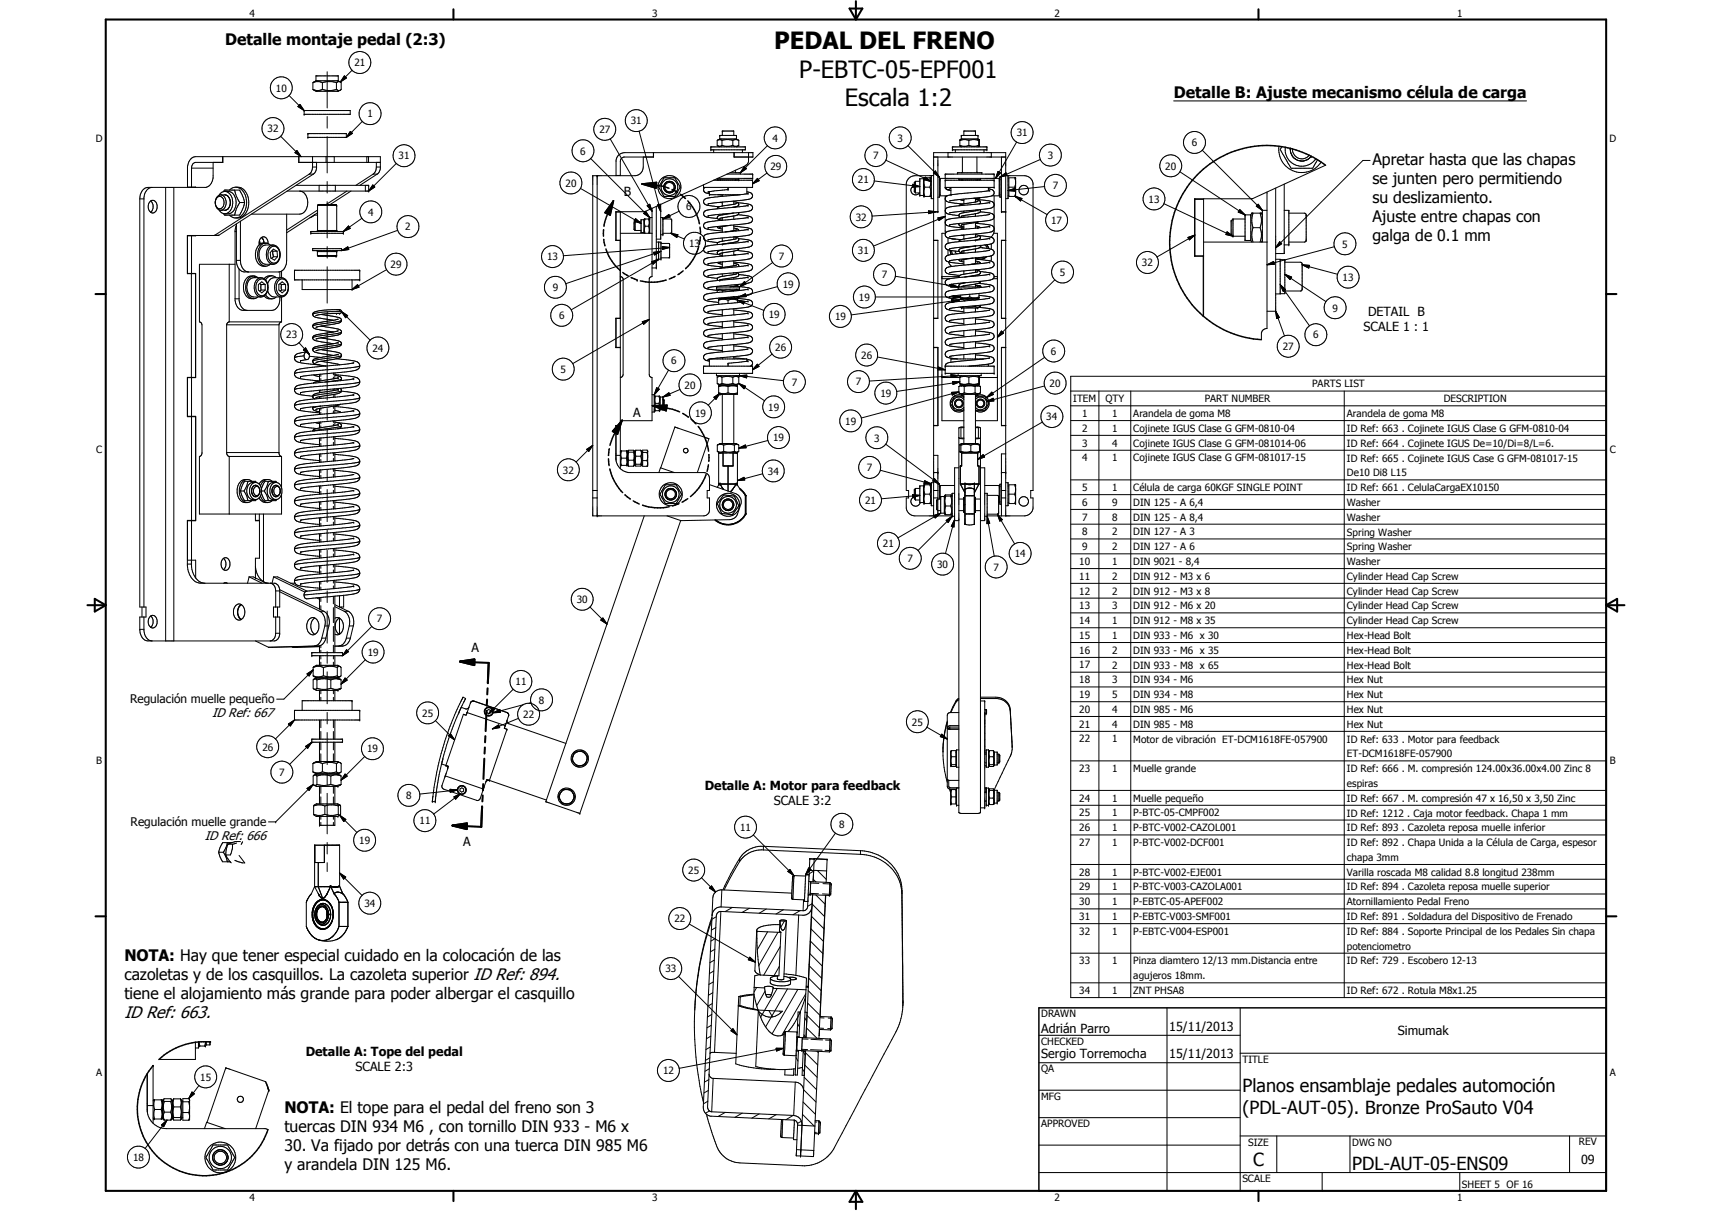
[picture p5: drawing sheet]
<svg xmlns="http://www.w3.org/2000/svg" width="594mm" height="420mm" viewBox="0 0 594 420" stroke-linecap="round" stroke-linejoin="round" font-family="sans-serif">
<defs><g id="words">
<g font-size="8.2">
<text x="268.6" y="17.1">PEDAL DEL FRENO</text>
<text x="277.4" y="26.9">P-EBTC-05-EPF001</text>
<text x="293.2" y="36.8">Escala 1:2</text>
</g>
<g font-size="6.3">
<text x="431.1" y="379">Planos ensamblaje pedales automoción</text>
<text x="431.1" y="386.5">(PDL-AUT-05). Bronze ProSauto V04</text>
<text x="434.8" y="404.7">C</text>
<text x="469.2" y="406">PDL-AUT-05-ENS09</text>
</g>
<text font-size="5.8" x="43.2" y="353.1">ID Ref: 663.</text>
<g font-size="5.5">
<text x="78.1" y="15.7">Detalle montaje pedal (2:3)</text>
<text x="407.3" y="34.1">Detalle B: Ajuste mecanismo célula de carga</text>
<text x="476.2" y="57.2">Apretar hasta que las chapas</text>
<text x="476.2" y="63.8">se junten pero permitiendo</text>
<text x="476.2" y="70.4">su deslizamiento.</text>
<text x="476.2" y="77">Ajuste entre chapas con</text>
<text x="476.2" y="83.6">galga de 0.1 mm</text>
<text x="43.2" y="333.4">NOTA: Hay que tener especial cuidado en la colocación de las</text>
<text x="43.2" y="339.9">cazoletas y de los casquillos. La cazoleta superior ID Ref: 894.</text>
<text x="43.2" y="346.5">tiene el alojamiento más grande para poder albergar el casquillo</text>
<text x="98.7" y="386.1">NOTA: El tope para el pedal del freno son 3</text>
<text x="98.7" y="392.7">tuercas DIN 934 M6 , con tornillo DIN 933 - M6 x</text>
<text x="98.7" y="399.2">30. Va fijado por detrás con una tuerca DIN 985 M6</text>
<text x="98.7" y="405.8">y arandela DIN 125 M6.</text>
</g>
<g font-size="4.4">
<text x="216.4" y="68.2">B</text>
<text x="474.7" y="109.5">DETAIL B</text>
<text x="473.2" y="114.7">SCALE 1 : 1</text>
<text x="219.7" y="144.7">A</text>
<text x="163.7" y="226.4">A</text>
<text x="73.6" y="248.8">ID Ref: 667</text>
<text x="244.6" y="274.2">Detalle A: Motor para feedback</text>
<text x="268.5" y="279.4">SCALE 3:2</text>
<text x="71.1" y="291.4">ID Ref: 666</text>
<text x="160.7" y="293.4">A</text>
<text x="361.3" y="358.4">Adrián Parro</text>
<text x="405.7" y="357.7">15/11/2013</text>
<text x="485" y="359.2">Simumak</text>
<text x="106.1" y="366.2">Detalle A: Tope del pedal</text>
<text x="123.4" y="371.4">SCALE 2:3</text>
<text x="361.3" y="367.1">Sergio Torremocha</text>
<text x="405.7" y="367.2">15/11/2013</text>
<text x="548.6" y="403.9">09</text>
</g>
<g font-size="4.1">
<text x="45.1" y="243.8">Regulación muelle pequeño</text>
<text x="45.3" y="286.5">Regulación muelle grande</text>
</g>
<g font-size="3.5">
<text x="86.6" y="5.8">4</text>
<text x="226.3" y="5.8">3</text>
<text x="365.9" y="5.8">2</text>
<text x="505.6" y="5.8">1</text>
<text x="123" y="23">21</text>
<text x="95.8" y="31.8">10</text>
<text x="127.5" y="40.7">1</text>
<text x="92.8" y="45.9">32</text>
<text x="208" y="46.2">27</text>
<text x="218.9" y="43.2">31</text>
<text x="352.8" y="47.3">31</text>
<text x="33.3" y="49.4">D</text>
<text x="201.4" y="53.6">6</text>
<text x="268" y="49.1">4</text>
<text x="311.4" y="49.1">3</text>
<text x="413.5" y="50.8">6</text>
<text x="558.5" y="49.4">D</text>
<text x="138.3" y="55.3">31</text>
<text x="267.3" y="59.1">29</text>
<text x="303" y="55.3">7</text>
<text x="363.6" y="55.2">3</text>
<text x="404.4" y="58.9">20</text>
<text x="196.3" y="64.8">20</text>
<text x="297.7" y="63.6">21</text>
<text x="365.3" y="65.6">7</text>
<text x="398.6" y="70.4">13</text>
<text x="127.7" y="74.8">4</text>
<text x="238.2" y="72.9">6</text>
<text x="297" y="76.5">32</text>
<text x="364.7" y="77.7">17</text>
<text x="140.6" y="80">2</text>
<text x="239.1" y="85.7">13</text>
<text x="297.7" y="88.2">31</text>
<text x="465.8" y="85.9">5</text>
<text x="135.5" y="93">29</text>
<text x="189.8" y="90.3">13</text>
<text x="270.3" y="90.1">7</text>
<text x="367.8" y="95.7">5</text>
<text x="396.3" y="92.4">32</text>
<text x="191.8" y="101">9</text>
<text x="271.6" y="99.8">19</text>
<text x="306" y="96.5">7</text>
<text x="465.9" y="97.5">13</text>
<text x="298.1" y="104.4">19</text>
<text x="194" y="110.7">6</text>
<text x="266.8" y="110.4">19</text>
<text x="289.8" y="111.1">19</text>
<text x="462.4" y="108.1">9</text>
<text x="99.3" y="117.4">23</text>
<text x="455.7" y="117.4">6</text>
<text x="129.2" y="122">24</text>
<text x="269" y="121.8">26</text>
<text x="298.9" y="124.5">26</text>
<text x="364.7" y="123.1">6</text>
<text x="445.1" y="121.5">27</text>
<text x="194.5" y="129.4">5</text>
<text x="233" y="126.4">6</text>
<text x="237.6" y="134.9">20</text>
<text x="274.7" y="133.8">7</text>
<text x="297" y="133.7">7</text>
<text x="305.5" y="137.7">19</text>
<text x="364.2" y="134.2">20</text>
<text x="455.3" y="134.4">PARTS LIST</text>
<text x="266.6" y="142.5">19</text>
<text x="372.4" y="139.5">ITEM</text>
<text x="383.6" y="139.6">QTY</text>
<text x="418" y="139.5">PART NUMBER</text>
<text x="501" y="139.6">DESCRIPTION</text>
<text x="241.2" y="144.6">19</text>
<text x="293.3" y="147.4">19</text>
<text x="363.1" y="145.8">34</text>
<text x="375.5" y="144.7">1</text>
<text x="375.5" y="149.8">2</text>
<text x="385.9" y="144.7">1</text>
<text x="385.9" y="149.8">1</text>
<text x="393.3" y="144.7">Arandela de goma M8</text>
<text x="393.3" y="149.9">Cojinete IGUS Clase G GFM-0810-04</text>
<text x="467.4" y="144.7">Arandela de goma M8</text>
<text x="467.4" y="149.9">ID Ref: 663 . Cojinete IGUS Clase G GFM-0810-04</text>
<text x="268.3" y="153.2">19</text>
<text x="303.3" y="153.2">3</text>
<text x="375.5" y="155">3</text>
<text x="385.9" y="154.9">4</text>
<text x="393.3" y="155">Cojinete IGUS Clase G GFM-081014-06</text>
<text x="467.4" y="155">ID Ref: 664 . Cojinete IGUS De=10/Di=8/L=6.</text>
<text x="33.4" y="157.3">C</text>
<text x="375.5" y="160.1">4</text>
<text x="385.9" y="160.1">1</text>
<text x="393.3" y="160.1">Cojinete IGUS Clase G GFM-081017-15</text>
<text x="467.4" y="160.1">ID Ref: 665 . Cojinete IGUS Case G GFM-081017-15</text>
<text x="558.6" y="157.3">C</text>
<text x="195.4" y="164.3">32</text>
<text x="266.5" y="164.7">34</text>
<text x="300.8" y="163.5">7</text>
<text x="467.4" y="165.3">De10 Di8 L15</text>
<text x="375.5" y="170.3">5</text>
<text x="385.9" y="170.3">1</text>
<text x="393.3" y="170.5">Célula de carga 60KGF SINGLE POINT</text>
<text x="467.4" y="170.4">ID Ref: 661 . CelulaCargaEX10150</text>
<text x="300.2" y="174.8">21</text>
<text x="375.5" y="175.5">6</text>
<text x="385.9" y="175.5">9</text>
<text x="393.3" y="175.5">DIN 125 - A 6,4</text>
<text x="467.4" y="175.5">Washer</text>
<text x="375.5" y="180.6">7</text>
<text x="375.5" y="185.8">8</text>
<text x="385.9" y="180.6">8</text>
<text x="385.9" y="185.8">2</text>
<text x="393.3" y="180.6">DIN 125 - A 8,4</text>
<text x="393.3" y="185.8">DIN 127 - A 3</text>
<text x="467.4" y="180.7">Washer</text>
<text x="467.4" y="185.8">Spring Washer</text>
<text x="306.4" y="189.8">21</text>
<text x="375.5" y="190.9">9</text>
<text x="385.9" y="190.9">2</text>
<text x="393.3" y="190.9">DIN 127 - A 6</text>
<text x="467.4" y="190.9">Spring Washer</text>
<text x="314.9" y="195">7</text>
<text x="325.2" y="197.1">30</text>
<text x="352.1" y="193.3">14</text>
<text x="374.5" y="196">10</text>
<text x="385.9" y="196">1</text>
<text x="393.3" y="196">DIN 9021 - 8,4</text>
<text x="467.4" y="196">Washer</text>
<text x="344.8" y="198">7</text>
<text x="374.5" y="201.1">11</text>
<text x="385.9" y="201.2">2</text>
<text x="393.3" y="201.2">DIN 912 - M3 x 6</text>
<text x="467.4" y="201.2">Cylinder Head Cap Screw</text>
<text x="200.1" y="209.3">30</text>
<text x="374.5" y="206.3">12</text>
<text x="385.9" y="206.3">2</text>
<text x="393.3" y="206.3">DIN 912 - M3 x 8</text>
<text x="467.4" y="206.3">Cylinder Head Cap Screw</text>
<text x="130.8" y="215.9">7</text>
<text x="374.5" y="211.4">13</text>
<text x="385.9" y="211.4">3</text>
<text x="393.3" y="211.4">DIN 912 - M6 x 20</text>
<text x="467.4" y="211.4">Cylinder Head Cap Screw</text>
<text x="374.5" y="216.5">14</text>
<text x="374.5" y="221.7">15</text>
<text x="385.9" y="216.5">1</text>
<text x="385.9" y="221.7">1</text>
<text x="393.3" y="216.5">DIN 912 - M8 x 35</text>
<text x="393.3" y="221.7">DIN 933 - M6 x 30</text>
<text x="467.4" y="216.6">Cylinder Head Cap Screw</text>
<text x="467.4" y="221.7">Hex-Head Bolt</text>
<text x="127.6" y="227.5">19</text>
<text x="374.5" y="226.8">16</text>
<text x="385.9" y="226.8">2</text>
<text x="393.3" y="226.8">DIN 933 - M6 x 35</text>
<text x="467.4" y="226.8">Hex-Head Bolt</text>
<text x="374.5" y="231.9">17</text>
<text x="385.9" y="231.9">2</text>
<text x="393.3" y="231.9">DIN 933 - M8 x 65</text>
<text x="467.4" y="231.9">Hex-Head Bolt</text>
<text x="178.9" y="237.7">11</text>
<text x="374.5" y="237.1">18</text>
<text x="385.9" y="237.1">3</text>
<text x="393.3" y="237.1">DIN 934 - M6</text>
<text x="467.4" y="237">Hex Nut</text>
<text x="187" y="244.1">8</text>
<text x="374.5" y="242.2">19</text>
<text x="385.9" y="242.1">5</text>
<text x="393.3" y="242.2">DIN 934 - M8</text>
<text x="467.4" y="242.1">Hex Nut</text>
<text x="146.5" y="248.6">25</text>
<text x="181.6" y="249.1">22</text>
<text x="316.4" y="251.7">25</text>
<text x="374.5" y="247.3">20</text>
<text x="385.9" y="247.3">4</text>
<text x="393.3" y="247.4">DIN 985 - M6</text>
<text x="467.4" y="247.3">Hex Nut</text>
<text x="374.5" y="252.5">21</text>
<text x="374.5" y="257.6">22</text>
<text x="385.9" y="252.4">4</text>
<text x="385.9" y="257.6">1</text>
<text x="393.3" y="252.5">DIN 985 - M8</text>
<text x="393.3" y="257.7">Motor de vibración ET-DCM1618FE-057900</text>
<text x="467.4" y="252.4">Hex Nut</text>
<text x="467.4" y="257.6">ID Ref: 633 . Motor para feedback</text>
<text x="91.1" y="260.4">26</text>
<text x="127.4" y="261.1">19</text>
<text x="467.4" y="262.8">ET-DCM1618FE-057900</text>
<text x="33.4" y="265.2">B</text>
<text x="96.9" y="269.2">7</text>
<text x="374.5" y="267.9">23</text>
<text x="385.9" y="267.8">1</text>
<text x="393.3" y="267.9">Muelle grande</text>
<text x="467.4" y="268">ID Ref: 666 . M. compresión 124.00x36.00x4.00 Zinc 8</text>
<text x="558.6" y="265.2">B</text>
<text x="467.4" y="273.1">espiras</text>
<text x="141" y="277.2">8</text>
<text x="374.5" y="278.1">24</text>
<text x="385.9" y="278.1">1</text>
<text x="393.3" y="278.2">Muelle pequeño</text>
<text x="467.4" y="278.3">ID Ref: 667 . M. compresión 47 x 16,50 x 3,50 Zinc</text>
<text x="145.6" y="286">11</text>
<text x="291.2" y="287.3">8</text>
<text x="374.5" y="283.3">25</text>
<text x="385.9" y="283.3">1</text>
<text x="393.3" y="283.3">P-BTC-05-CMPF002</text>
<text x="467.4" y="283.3">ID Ref: 1212 . Caja motor feedback. Chapa 1 mm</text>
<text x="124.7" y="292.8">19</text>
<text x="256.8" y="288.2">11</text>
<text x="374.5" y="288.4">26</text>
<text x="374.5" y="293.5">27</text>
<text x="385.9" y="288.4">1</text>
<text x="385.9" y="293.5">1</text>
<text x="393.3" y="288.4">P-BTC-V002-CAZOL001</text>
<text x="393.3" y="293.5">P-BTC-V002-DCF001</text>
<text x="467.4" y="288.5">ID Ref: 893 . Cazoleta reposa muelle inferior</text>
<text x="467.4" y="293.7">ID Ref: 892 . Chapa Unida a la Célula de Carga, espesor</text>
<text x="467.4" y="298.8">chapa 3mm</text>
<text x="238.8" y="303.2">25</text>
<text x="374.5" y="303.8">28</text>
<text x="385.9" y="303.8">1</text>
<text x="393.3" y="303.8">P-BTC-V002-EJE001</text>
<text x="467.4" y="303.8">Varilla roscada M8 calidad 8.8 longitud 238mm</text>
<text x="374.5" y="308.9">29</text>
<text x="385.9" y="308.9">1</text>
<text x="393.3" y="308.9">P-BTC-V003-CAZOLA001</text>
<text x="467.4" y="308.9">ID Ref: 894 . Cazoleta reposa muelle superior</text>
<text x="126.4" y="314.7">34</text>
<text x="374.5" y="314.1">30</text>
<text x="385.9" y="314">1</text>
<text x="393.3" y="314.1">P-EBTC-05-APEF002</text>
<text x="467.4" y="314.1">Atornillamiento Pedal Freno</text>
<text x="234" y="320">22</text>
<text x="374.5" y="319.2">31</text>
<text x="385.9" y="319.2">1</text>
<text x="393.3" y="319.2">P-EBTC-V003-SMF001</text>
<text x="467.4" y="319.2">ID Ref: 891 . Soldadura del Dispositivo de Frenado</text>
<text x="374.5" y="324.3">32</text>
<text x="385.9" y="324.3">1</text>
<text x="393.3" y="324.3">P-EBTC-V004-ESP001</text>
<text x="467.4" y="324.4">ID Ref: 884 . Soporte Principal de los Pedales Sin chapa</text>
<text x="467.4" y="329.5">potenciometro</text>
<text x="374.5" y="334.6">33</text>
<text x="385.9" y="334.6">1</text>
<text x="393.3" y="334.6">Pinza diamtero 12/13 mm.Distancia entre</text>
<text x="467.4" y="334.6">ID Ref: 729 . Escobero 12-13</text>
<text x="230.9" y="337.4">33</text>
<text x="393.3" y="339.8">agujeros 18mm.</text>
<text x="374.5" y="344.8">34</text>
<text x="385.9" y="344.8">1</text>
<text x="393.3" y="344.8">ZNT PHSA8</text>
<text x="467.4" y="344.9">ID Ref: 672 . Rotula M8x1.25</text>
<text x="361.3" y="353">DRAWN</text>
<text x="361.3" y="362.5">CHECKED</text>
<text x="431.1" y="368.7">TITLE</text>
<text x="33.4" y="373.2">A</text>
<text x="69.5" y="374.9">15</text>
<text x="230.1" y="372.7">12</text>
<text x="361.3" y="372.1">QA</text>
<text x="558.6" y="373.2">A</text>
<text x="361.3" y="381.6">MFG</text>
<text x="361.3" y="391.1">APPROVED</text>
<text x="433.1" y="397.5">SIZE</text>
<text x="469.2" y="397.5">DWG NO</text>
<text x="547.9" y="397.4">REV</text>
<text x="46.2" y="402.8">18</text>
<text x="431.1" y="410.2">SCALE</text>
<text x="507.3" y="412.3">SHEET 5 OF 16</text>
<text x="86.6" y="416.7">4</text>
<text x="226.3" y="416.7">3</text>
<text x="365.9" y="416.7">2</text>
<text x="505.6" y="416.7">1</text>
</g>
</g></defs>
<g fill="none" stroke="#000" stroke-width=".35">
<path d="M100.3 33.1l5.2 5.3M103.4 37l.7-.8 1.4 2.2zM104.1 36.2l1.4 2.2-2.1-1.4zM105.5 38.4h16v1.3h-16zM108.6 31l1 .7h7.8l.7-.4M108.6 28.7a3.6 3.6 0 0 1 3.3 0M108.6 31a3.6 3.6 0 0 0 3.3 0M108.6 28.7v2.3M109.6 28v-1.7h7.8v1.7M109.6 28h7.8M109.6 28l-1 .7M111.9 28.7a7.9 7.9 0 0 1 4.6-.1l.2 .1"/>
<path d="M111.9 31l1.8 .4 3-.4M111.9 28.7v2.3M113.5 24.9v12.6M116.7 31l.7 .4 .7-.1M116.7 28.7v2.3M117.4 28l.7 .4M118.1 28.4a1.04 1.04 0 0 0-1.4 .3M118.1 28.4l.3 .3v2.3l-.3 .3M119.5 26.3l.7 .8-2.1 1.3zM122.2 24.4l-4.1 4M407.3 35h122.4M66.5 58.3v6.7"/>
<path d="M66.5 58.3h7.4M73.9 56.3v5.2a3.7 3.7 0 0 1-2.4 3.5h-20.2a3.4 3.4 0 0 0-2.8 4M77.3 54.4v1.9M77.3 54.4v1.9h-9.4a1.74 1.74 0 0 0-1.4 2M97.4 47.3l7.1 7.1M103 52.2l1.5 2.2-2.1-1.4zM103.7 54.4v1.9h28.3M106.8 46.4h13.4v1.3h-13.4zM108.5 54.4v3.6M108.5 58h1.3M108.5 58l-.5 1.7-.7 .7M109.8 56.3a4.7 4.7 0 0 1-.4 3.4l-.7 .7"/>
<path d="M113.2 54.4v1.9M113.5 40.4v4M113.5 47.4v12.6M116 54.4v1.9M121.6 45.6l.7 .7-2.1 1.4zM125.7 42.1l-5.5 5.6M127.3 54.4v1.9M127.9 54.4v1.9M130.6 58h1.4M130.6 56.3v1.7M130.6 58l-.3 1.4-.8 1M137.5 56.7l-9.6 9.6"/>
<path d="M205 55l20.5 20.5M211.7 48.2l14.6 25.1M221.8 45.5l7.5 27.9M223.2 54.5v3.5a3 3 0 0 1-2.6 3h-14.9v118h38.5a2.09 2.09 0 0 0 2-2v-4.2h-.8v-2.6h.8v-4.2a2 2 0 0 0-2-2h-26a5 5 0 0 1-4.5-5v-11.4h1.6M226.7 53v1.5h-10.3l-.7 .4-.4 1.1v5M246.7 51h11.9v1h-11.9zM247.6 52v1M249 50.5l.8 .5M249.8 48.2v-1.2h5.8v1.2M249.8 48.2h5.8M249.8 48.2l-.8 .4M250.5 48.7l-.6-.3-1 .3v1.8a1.25 1.25 0 0 0 1.6 0"/>
<path d="M250.5 48.7l1.5-.3 2.3 .3M250.5 50.5a5.8 5.8 0 0 0 3.8 0M250.5 48.7v1.8M250.6 47v-1.5h4v1.5M253.3 59.9h3.6M254.3 48.7v1.8M254.3 50.5a1.91 1.91 0 0 0 1.9 0M254.7 53v1.5h6.6v-1.5h-44.6a3 3 0 0 0-2.9 2.6v5.4M254.8 53v1.5M255.2 59.1v.7l.2 .1M255.6 48.2l.6 .4M256.2 48.6l-1.1-.2-.8 .3"/>
<path d="M256.2 48.6v1.9M256.2 50.5l-.6 .5M256.9 59.9v.5M257.6 52v1M258.3 57.8l.7 .7-2.1 1.4zM259.8 53v3l-.4 .9-.8 .6-34.8 15.9h-10.1v10h1.5M266.3 50.5l-9.4 9.4M307.4 55.6l15.8 7.4M315 50.5l11 10.9M323.9 60l.7-.7 1.4 2.1zM324 54.5h25M325.5 54.5v19.1h-1.5"/>
<path d="M329 53v1.5M330.5 51h12v1h-12zM331.5 52v1M333.1 48.7l1.2-.3 1.9 .3M333.1 50.5a4.1 4.1 0 0 0 3.1 0M333.1 50.5l.1 .2M333.1 48.7v1.8M333.2 50.7v.1M333.2 50.8l.4 .2M333.6 48.2v-1.2h5.8v1.2M333.6 48.2h5.8M333.6 48.2l-.5 .5"/>
<path d="M334 54.5v5.3l-.3 .1M334.5 47v-1.5h4v1.5M336.2 48.7l1.3-.3 2.1 .3M336.2 50.5a4.8 4.8 0 0 0 3.4 0M336.2 48.7v1.8M339 54.5v5.3l.3 .1M339.4 48.2l.4 .2M339.6 48.6v1.9M339.6 50.5v.1M339.6 50.6l.1 .1M339.7 50.8h.1M339.7 50.7v.1"/>
<path d="M339.8 48.4l-.2 .2M339.8 48.4v2.1M339.8 50.8l-.4 .2M339.8 48.5v.1M339.8 50.6v.2M339.8 50.5v.1M341.5 52v1M344 53v1.5M346.3 59.5l.9 .5-1.7 1.9zM347.5 54.5v19.1h1.5M352.8 49.3l-7.3 12.6M361 55.3l-14 6.1"/>
<path d="M409.4 59.6l22.6 14.9M417.2 52.1l20.9 20.9M443.8 50.8a8 8 0 0 0 5.1 8.6 8 8 0 0 0 9.6-3.1M444.8 50.9a1.07 1.07 0 0 0-.1 1.8l3.3 5.7h7.5l1.7-3M446 51.1a5.8 5.8 0 0 0 3.7 6.2 5.8 5.8 0 0 0 6.9-2.2M447.8 51.5a4 4 0 0 0 2.5 4.1 4 4 0 0 0 4.7-1.4M448.5 51.7a3.2 3.2 0 0 0 2.1 3.2 3.2 3.2 0 0 0 3.7-1.1M460 57.3l-25.5 11.7h-20v19.9h3v20.8M475.4 55.7h-2.5l-30.2 30.3M48.5 69h1.4M48.5 69v141.6h2.2v3.5h-2.2v4.3M52.2 69.8a1.55 1.55 0 0 1 2.3 1.4v1a1.53 1.53 0 0 1-1.5 1.7 1.53 1.53 0 0 1-1.5-1.7 2.55 2.55 0 0 1 .7-2.4z"/>
<path d="M52.3 69.7a2.67 2.67 0 0 1 0 4M52.7 65a3.4 3.4 0 0 0-2.8 3.5v142.1M57.5 65v157.4M60.3 65v157.4M74.7 69.9a1.5 1.5 0 0 1 .7-1.5 1.5 1.5 0 0 1 1.7 .1 2.32 2.32 0 0 1-1 3.9 1.93 1.93 0 0 1-1.4-1.7M75.9 72.8l2.4 .1M75.9 67.8a2.4 2.4 0 0 1 2.6-1.3 2.4 2.4 0 0 1 2 2.1 4.1 4.1 0 0 1-2.4 5.6l-1.1-.3-1.1-1.1M75.9 67.8a3.1 3.1 0 0 0 0 5M76.7 67.6a2.9 2.9 0 0 1 1.8 2.7 2.9 2.9 0 0 1-1.8 2.6M77.6 66.5l.3-.5h5.2l1.3 2.6 .5 1.7M78 67.6l-2.1 .2M78 66.4h1.2a3.4 3.4 0 0 1 2.8 3.9 3.4 3.4 0 0 1-4 3.9"/>
<path d="M78 67.6l.9 .3M78 67.6h.3M78.9 72.7l-.6 .2M78.9 67.9l.4 .4M78.9 72.7l-.3 .1M79.3 72.3l-.4 .4M79.3 68.3l.5 1 .1 1.6M79.7 71.6l-.4 .7M79.9 70.9l-.2 .7M81.4 66l.6 2.1 1.2 2.2M81.8 64.9a4.4 4.4 0 0 1 4.5 4.8 5.2 5.2 0 0 1-3.4 5.9 3.5 3.5 0 0 1-3-.7l-.3-.3M81.8 64.9l-1.2 .3-1 .8"/>
<path d="M81.8 64.9a5 5 0 0 1 3.7 6 4.9 4.9 0 0 1-3.3 4.7M82 78.1l-.4 1.8v24.3a3.4 3.4 0 0 0 2.8 3.5h9.9a3.7 3.7 0 0 0 2.8-4.7M82 77.7v13.1l.3 1.4 .7 1.1M83.2 70.3h1.7M83.2 70.3l-1.2 2.1-.6 2.2M83.4 76.8v13.5M84.9 70.3l-.5 1.6-1.3 2.7h-5.2l-.3-.5M99.5 74.3v16a3.5 3.5 0 0 1-2.9 4.1h-11.7l-1-.3-.9-.8M99.6 66.3h28.3M102.7 64.3h25.2v2M103.9 66.3a4.1 4.1 0 0 1 2.6 5.8 2.92 2.92 0 0 1-2.6 2.2h-16.6M107.3 60.4h1.4"/>
<path d="M107.3 60.4l-32.8 21.2M108.7 60.4l-32.8 21.2M109.1 74.6h1.1M109.3 74.4l-1.8 1.2M110.2 80h6.6M110.2 71.3h6.6M110.2 72.9l-10.7 6.9M110.2 73.8l-10.7 7M110.2 71.3v8.7M110.2 71.3l.2-.3h6.3l.1 .3M110.2 80l-.4 .3M110.7 64.3v2"/>
<path d="M113.5 63v4M113.5 70v12.5M116.4 64.3v2M116.8 80h.1M116.8 71.3v8.7M116.8 80l.4 .3M120.4 66.3l-7.2 4.7M120.9 78.4l.6 .8-2.3 1.1zM121.8 66.3l-7.2 4.7M125.6 75.7l-6.4 4.6M126.8 64.3v2M129.4 64.2l.6 .7-2.1 1.4z"/>
<path d="M129.5 60.4h1.4M129.5 60.4l-6 3.9M130.9 60.4l.7-.7 .3-1 .1-4.3h-64.1a3.5 3.5 0 0 0-2.8 3.5v7l2.8 .1M130.9 60.4l-6 3.9M138 79.9l-19.5 7.1M201.4 65.4l21.1 12.1M207.2 61v118M213.8 73.4v10M213.8 73.6h1.5M213.8 60.9h1.5M215.3 73.4v89.2M220.4 77v3"/>
<path d="M220.4 77l-.4 .3v2.4l.4 .3M220.4 80h2.1M220.4 77h2.1M220.5 75.9l2 1.6-2.5-.8zM223.3 74l.8-.7 1.4 2.2zM223.5 76.2l.1-.2h1.7l.2 .2M223.5 76.2h-1v4.5h1M223.5 76.2v4.5M223.9 78.5l-.3 .9 .3 1.5M223.9 76l-.3 .9 .3 1.6M223.9 78.5h1.2M224.1 73.3l1.4 2.2-2.2-1.5z"/>
<path d="M224.6 71.4l.9-.5 .8 2.4zM225.1 76l.2 .9-.2 1.6M225.1 78.5l.2 .9-.2 1.5M225.5 75.5h.8M225.5 75.5v5.4M226.3 72.3v23.7l-.7 .2-.3 .5v33.3l.2 .6 .8 .4v15h-11M227.7 71.6v21.4h-1.4M228.1 71.1l1-.2 .2 2.5zM229.3 75.5h.7v5.9h-.7M229.3 70.9v12.1h-1.6M230 75.9l2.1-1.5 .4 .9zM230 76h2.9l.2 .2-.1 4.6-3 .1"/>
<path d="M230.4 61.7h3.8l.2 .4 1.6 2.8-1.8 3.3h-3.8l-.2-.5-1.6-2.8zM235.7 73.3l-5.7 2.6M244.5 65a1.26 1.26 0 0 0-.1 1.5 1.26 1.26 0 0 0 1.3 .6l.5 .1M246.2 66.5v1.1h10.7M247.6 62.5h13.5v2.5h-17v-.9M248.9 78.6l.5 .6 1.2 .3M249.5 67.6l1.1 .1M249.5 71.8l-.6 .6M249.9 62.4l.2 .1M249.9 70.2l.7 .2M250.6 74.3l-4.9 .6M250.6 67.6v.5"/>
<path d="M250.6 70.1v1.4M250.6 74.3v.2M250.6 75.6v.8M250.6 78.6v2M250.6 74.5l-1 .3a.76 .76 0 0 0-.7 .9 .76 .76 0 0 0 .9 .6l.7 .2M250.6 68.1l-4.9 .6a1.29 1.29 0 0 0-1.6 1.3 1.29 1.29 0 0 0 1.6 1.2l3.9 .6M252.2 60.4h9v1.5h-12.2M252.6 65v.8l-6.9 .8M253 78.2l-7.3 .8M253.1 78.2l-3.3 .7M253.4 78.2h-.3M254 74l-3.4 .5"/>
<path d="M254 74l-3.4 .3M254.5 73.9l-.5 .1M254.6 67.8l-4 .3M254.6 67.6v.2M254.6 69.8v1.1M254.6 71.9h.1M254.6 74.9v1.2M254.6 78.1v1.9M254.6 78.5h.5a13.6 13.6 0 0 1 5.8 1.1 1.18 1.18 0 0 1 .1 1.3 1.18 1.18 0 0 1-1.1 .7l-14.2 1.6M254.6 70l.7 .1a.87 .87 0 0 1 1.1 .9 .87 .87 0 0 1-1.2 .8l-1.1 .2M254.6 79.1l.3 .1a1.44 1.44 0 0 1 1.5 .9M255.4 62.4l-.2 .1"/>
<path d="M255.6 79.8l-3.3 .6M255.6 70.6l-6.1 1.2M255.9 70.3l2.7 .3a2.24 2.24 0 0 1 2.5 1.5 2.2 2.2 0 0 1-2.5 1.4l-4.1 .4M256.1 74.5h.4a8.2 8.2 0 0 1 4.4 1.1 1.29 1.29 0 0 1-1.2 1.9l-6.7 .7M256.1 74.5l-6.3 1.3M256.3 79.8l.1 .1M256.4 61.9v.5h-7.5v-.5M256.4 73.7l-.3 .8M256.9 67.6l-2.3 .2M259.1 67.2l-2.2 .4M259.2 65v2.2M259.2 66.5a1.51 1.51 0 0 1 1.9 1.8 2.54 2.54 0 0 1-2.2 1l-13.2 1.4"/>
<path d="M259.5 75.4h.1M259.5 75.4l-13.8 1.6a1.28 1.28 0 0 0-1.5 1.2 1.28 1.28 0 0 0 1.4 1.3l5 .6M259.5 79.6l-7.2 .8M259.5 79.6h.1M259.5 71.3l-12.1 1.3a3.4 3.4 0 0 0-3.1 1.1 1.71 1.71 0 0 0 2.1 1.8l2.6 .3M259.5 71.3h.1M259.5 67.1l-.4 .1M259.5 67.1h.1M262.8 61.9l.6 .8-2.3 1.1zM266.1 60l-5 3.8M303.4 62.8l15.8 1.9M316.8 63.9l2.4 .8-2.6 .2z"/>
<path d="M317.3 64.4a1.64 1.64 0 0 0-.9 2.5 1.64 1.64 0 0 0 2.7 0M317.7 62.9v4M317.7 62.9l-.4 .4v3.2l.4 .4M317.7 66.9h1.5M317.7 62.9h1.5M320.5 62h-1.3v5.8h1.3M320.5 62l.1-.3h2.4l.2 .3M320.5 67.8l.1 .4h2.4l.2-.4M320.5 62v5.8M320.9 61.7l-.3 1.2 .3 2M320.9 64.9l-.3 1.3 .3 2M320.9 64.9h1.8"/>
<path d="M321.1 61.5l2.1 1.5-2.5-.6zM322.2 73.2l2.5 .2-2.4 .7zM322.7 61.7a4.6 4.6 0 0 1 0 3.2M322.7 64.9a4.5 4.5 0 0 1 0 3.3M323.2 61h-5.7a3.1 3.1 0 0 0-3 2.6v106.6h.8v2.6h-.8v3.6a3.1 3.1 0 0 0 3 2.6h12.9M324 73.4h1.5M324 60.9h-.8v8h.8M324.7 73.4l-22.1 1.6M325.5 75.6l2.5-.5-2.2 1.4zM325.5 61.4h.5M326 62.1l.2 .3M326 61.4v7h-.5"/>
<path d="M326.2 67.4l-.2 .3M328 67.9l.1 13h-1.3v65.1h7.7M328 62.5h17v2.5h-17zM328 61.9v-1.5h17v1.5M328 73.2a2.61 2.61 0 0 0 2.8 1.4l1.9 .2M328 77.4a1.99 1.99 0 0 0 2.3 1.3l4.2 .4M328 65a1 1 0 0 0 1 .8 1 1 0 0 0 .9-.8M328 69.2l.1 .2a3.4 3.4 0 0 0 3.1 1.1l3 .3M328 75.1l-24.9 10.3M328.2 65.4l1.8 .8M328.7 67.9h-2.5v-6h20.5v6h-2.5M330 65v2.6h.3"/>
<path d="M332.2 60.4v-.5h8.5v.5M332.7 61.9v.5h7.5v-.5M332.7 74.8l.2 .4 .6 .3M332.8 77.6l.1 .7 1.6 .4M333.1 69.2l1.4 .4M333.5 79l.2 .6M333.6 75.5l-3.6 .4a2.1 2.1 0 0 0-2 1.1M333.7 62.4l.3 .1M334 79l.2 .5M334.5 77.9l-.9 .2M334.5 69.1v1.6M334.5 73.2v.6"/>
<path d="M334.5 74.8v.6M334.5 77.9v1.6M338.5 77.2l-4 .7M338.5 68.8v1.3M338.5 72.9v.3M338.5 74.2v.9M338.5 77.2v2M338.5 69.2l.5 .1a.97 .97 0 0 1 1.2 1.1M338.5 78.4l1 .2 .6 .4M338.5 69.1l5.2 .7a1.37 1.37 0 0 1 1.3 1.1M338.5 77.5l4.8 .5a1.72 1.72 0 0 1 1.7 1.2M338.5 70.1l-3.7 .6-1.6 .3-.4 .4"/>
<path d="M338.6 77.2l.2 .3M339.1 77.1l.2 .4M339.3 62.4l-.3 .1M339.3 69.8l-.8 .3M339.3 79l-.3 .1M339.3 69.8h.1M339.4 72.9l-5.4 1a1.13 1.13 0 0 0-1.3 .9M339.4 79h-.1M339.6 76.9l-10.1 1.1M339.7 76.9l-1.2 .3M340 72.7a.83 .83 0 0 1 .1 1 .83 .83 0 0 1-1 .3l-5.5 1.1M340.1 68.6l-2.2 .2"/>
<path d="M340.1 70.5l-.3 .2M340.2 73.4l3.1 .5a1.84 1.84 0 0 1 1.7 1.1M340.2 70.4l-.1 .1M343 65v1.2M343 65.5h.2a1.3 1.3 0 0 1 1.6 .8 1.3 1.3 0 0 1-.6 1.6M343.4 66.1l-14.1 1.6a1.39 1.39 0 0 0-1.3 1M343.4 78.5l-12.4 1.4a2.88 2.88 0 0 0-3 1.3l.2 .9a11.2 11.2 0 0 0 5.3 1.1M343.4 74.4l-9.8 1.1M343.4 70.2l-13.9 1.6a1.58 1.58 0 0 0-1.5 1.2M344.2 67.9l-2.7 .6-12 1.2M345 79.6l-.2 .3a2.67 2.67 0 0 1-2.5 .9l-12.8 1.4M345 71.3l-.6 .7-.9 .3-14 1.6"/>
<path d="M345 75.4a1.89 1.89 0 0 1-2.1 1.1l-3.3 .4M345 67.9v12.4l-.4 1.1-.7 .9M346.7 60.5l-1.2 1.4M346.7 67.4l.3 .3M346.8 60.4l.4-.4-.9-.5-.8 2.4M347 61.4l2.1-1.5 .4 1zM347 62.1l-.3 .3M347 61.4v7h.5M347 61.4h.5M347.5 73.4h1.5M349 60.9h.8v8h-.8M349.8 66.1l2.4-.7 .1 .9z"/>
<path d="M349.8 61h5.7a3.1 3.1 0 0 1 3 2.6v106.6h-.8v2.6h.8v3.6a3.1 3.1 0 0 1-3 2.6h-12.9M349.8 62.1h.3M349.8 67.8h.3M350.1 61.7h2.3v6.5h-2.3zM350.1 64.9h2M352.1 64.9l.3 1.3M352.1 61.7l.3 1.2M352.2 68.1l2.4 .8-.5 .8zM352.2 68.1l11.2 6.4M352.4 66.9l-.3 1.3M352.4 63.7l-.3 1.2M362.5 64.7l-12.7 1.4"/>
<path d="M403.9 70.7l24 11.3M414.6 69v19.9M414.6 69.2h3.1M417.7 69v40.8M427.9 76h4.1M427.9 76v6M427.9 76l-.7 .6v4.8l.7 .6M430.2 72.7l1.8 1.8-2.3-.9zM432 74.5v8.9h2M432 74.5h2M434 74.5l.4-.5h3.3l.4 .5M434 74.5v8.9"/>
<path d="M434.8 79h2.5M434.8 79l-.4 2.4 .4 2.6M434.8 74l-.4 2.5 .4 2.5M435.9 71.5l.7-.6 1.5 2.1zM437.3 74l.4 1.9v1.2l-.4 1.9M437.3 79a6.6 6.6 0 0 1 0 5M438.1 73h1.6M438.1 73v11M439.7 66.6v47.4a1.93 1.93 0 0 0-2 1.5v2.4M442.7 65.3v42.7M445.6 73h1.6v12h-1.6M445.6 63.9v24.1h-2.9"/>
<path d="M447.2 74h5.4l.5 .2 .2 .4-.2 9.1-.5 .3h-5.4M66.4 81.7l.1 114.9M67.9 81.7l-2.8 .1v13.1h2.8v36.1h-2.8v13.4h2.8v36.3h-2.8v13.7h2.8v6.1M74.5 81.6h1.4M74.5 81.6l-.2 .1M75.9 81.6l-10.9 .1v13.3h2.9v35.9h-2.9v13.7h2.9M79.5 91.7v20M81.6 91.7h-12.4v20l.5 .2 .4 .8v44.6l-.4 .8-.5 .3v20h28.5v-7M81.6 80.3h.4M82 90.3h1.4M83 93.3v10.9a3.5 3.5 0 0 0 2.8 3.5M83.4 90.3a3.6 3.6 0 0 0 2.9 4.1"/>
<path d="M88 95.8a4.1 4.1 0 0 0-2.4 5.9 2.78 2.78 0 0 0 2.3 1.9M88.3 95.8a3.4 3.4 0 0 0-3.8 4.2 3.2 3.2 0 0 0 1.5 3.2 3.2 3.2 0 0 0 3.5-.2M88.3 95.8h.3M88.3 95.8v.6M88.6 95.8v.6M88.6 95.8l.9 .6M89.7 97.2a1.99 1.99 0 0 1 3.1 1.6 2.77 2.77 0 0 1-2.3 3.8 3.4 3.4 0 0 1-.8-5.4zM90.1 98.4l.5 .3M90.2 84.4l-.2-1v1.5M90.2 84.4v.4M90.2 84.4h2.8M90.5 96.4h-2.5a3.6 3.6 0 0 0-1.6 5.6l.7 .8 .6 .2h2.8"/>
<path d="M90.5 86l1.4-1h2.9a3.6 3.6 0 0 1 2.5 2.9 3.6 3.6 0 0 1-1.5 3.5l-.8 .3h-2.8a3.6 3.6 0 0 1-1.7-5.7zM90.5 96.4a3.4 3.4 0 0 1 2.4 4.5M90.5 96.4a3.6 3.6 0 0 0-1.6 5.6l.8 .8 .8 .2M90.6 98.7h1.4M90.6 98.7v1.9M90.8 82.4l.5 .7 .3 1.3M91.1 84.4a4.6 4.6 0 0 0-1.3 7.3l1 .5 1.4 .2M92 98.7l-1.2-.9-1.1 .9v1.9l1.1 1 1.2-1M92 98.7v1.9M92.1 84.4a4.1 4.1 0 0 0-2.4 5.6 2.49 2.49 0 0 0 4.1 1.7M92.5 84.4l1.3 .6M93 84.5a1.65 1.65 0 0 0-.5-1.9 1.65 1.65 0 0 0-1.9-.1l-.5 .8-.2 1.7"/>
<path d="M93.7 86.1a1.83 1.83 0 0 1 2-.6 1.83 1.83 0 0 1 1.2 1.7 3 3 0 0 1-1.9 4.1 3.2 3.2 0 0 1-1.3-5.2zM94.4 95.7l-1.5 .1-1.2 .9M94.4 87l.3 .2M94.7 87.2h1.4M94.7 87.2l.2 1.9M94.8 85a3.6 3.6 0 0 0-1.7 5.7l.7 .7 1 .3M94.9 89.1h1.4M94.9 89.1l-.7 .6M95.9 96.4a2.25 2.25 0 0 0-3.7 .8M96.1 87.2l.2 1.9M96.1 87.2l-1.2-.8-1.1 1.2 .2 1.9 1.2 .8 1.1-1.2M96.6 97.5a1.93 1.93 0 0 1 2.1-.5 1.93 1.93 0 0 1 1.2 1.8 2.77 2.77 0 0 1-2.3 3.8 3.3 3.3 0 0 1-1-5.1z"/>
<path d="M97.1 94.3v2.1M97.1 98.4l.6 .3M97.7 96.4a3.6 3.6 0 0 1 1.7 5.6l-1 .9-.7 .1M97.7 96.4h-2.6a2.51 2.51 0 0 0-2.2 2.1M97.7 96.4a3.6 3.6 0 0 0-1.5 6l1.5 .6M97.7 98.7h1.4M97.7 94.1v2.3M97.7 98.7v1.9M99.1 98.7l-1.2-.9-1.1 .9v1.9l1.1 1 1.2-1M99.1 98.7v1.9M102.2 93.8h22.6v3.3h-22.6zM104.9 97.1v3.4h17.3"/>
<path d="M107.9 80.3h11.3v.6h-11.3zM108.5 86.3h10v.7h-10zM109.8 87l.3 .2v1.4M110.1 87.3h6.7M110.1 88.6l.3 .3h6.2l.2-.3M110.1 88.6h6.7M113.5 85.6v3.9M113.5 92.5v12.7M116.8 87.3h.1M116.8 87.3v1.3M117.2 87l-.4 .3M118.5 87l2.2-1.4 .3 1z"/>
<path d="M122.2 97.1v3.4M134.1 93.6l-11.9 6.9M213.8 83.4h1.5M215.3 96l.4 .1 .5 .6v33.3l-.2 .6-.7 .4M215.3 80.9h11M223.5 80.7l.1 .2M225.5 80.7l-.2 .2M226.1 90.8l2.5-.8-2 1.7zM226.8 87.5l2.6-.3-2.2 1.3zM227.7 84h.9v6M227.7 90h.9M228.6 84h.8v5.9h-.8"/>
<path d="M228.6 90l-30.4 17.5M229.4 84.5h2.7l.3 .3-.1 4.6-2.9 .1M229.4 87.2l-33.1 11.2M229.8 85.6l2.6 .3-2.5 .6zM232.4 85.9l-36.9 2.8M232.7 80.9l2.5 .5-.3 1zM232.7 80.9l4.8 2M237.4 83a3.8 3.8 0 0 0 2.2 4.9 3.8 3.8 0 0 0 5-2.1M237.4 83a3.8 3.8 0 0 1 5-2.1 3.8 3.8 0 0 1 2.2 4.9M244.5 85.8a1.25 1.25 0 0 0-.2 1.4 1.25 1.25 0 0 0 1.3 .6l3.8 .5M245.7 83.2h.1M248.6 99.6h8v.7h-8z"/>
<path d="M249 99.4l-.1 .2M249 91.1l.5 .3 1.1 .3M249 96.5l.1 .8M249.2 84.1l-.2 .8M249.5 93.1l-3.8 .5a1.25 1.25 0 0 0-1.5 1 1.25 1.25 0 0 0 1 1.5l3.8 .5M250.2 90.9l-.4 .2M250.2 90.9l-4.5 .6M250.6 82.6v1.1M250.6 87.8v1.1M250.6 90.8v2M250.6 95v.9M250.6 96.9v.3"/>
<path d="M250.6 92.8l-1.1 .3M250.9 86.7l-1.4 .3a.71 .71 0 0 0-.6 .9 .71 .71 0 0 0 .9 .5l.8 .2M252.3 80.4l-.7 .1M252.3 80.4l-6.2 .7a1.44 1.44 0 0 0-1.6 .5 1.44 1.44 0 0 0 .1 1.7l1.6 .5 3 .4M254.6 83.1l-5.4 1M254.6 96.3l-4.8 .9M254.6 82.2v.9M254.6 84.1v.3M254.6 87.1v1.4M254.6 90.5v1.7M254.6 94.7v.5M254.6 96.3v.5"/>
<path d="M254.6 99.3v.3M254.6 90.9l.5 .1a13.6 13.6 0 0 1 5.8 1.1 1.18 1.18 0 0 1 .1 1.3 1.18 1.18 0 0 1-1.1 .6l-14.2 1.7M254.6 91.3l.7 .1a.96 .96 0 0 1 1 1.1M254.6 88.3l.8 .1M254.8 82.2l1.5 .6M254.9 99.3a13.3 13.3 0 0 1 6 1.2 1.27 1.27 0 0 1-1.1 1.9l-3.4 .4M255.5 92l-4.9 .8M255.5 92h.1M255.6 94.6a.8 .8 0 0 1 .8 .9 .8 .8 0 0 1-1.1 .6l-.7 .2M255.6 95l-5.6 1-1 .5M255.6 91.9l-.1 .1M255.6 82.8l-1 .3"/>
<path d="M255.6 86.9l3.8 .4a1.54 1.54 0 0 1 1.7 1.8l-.6 .6-1.5 .3-8.8 .9M256.3 82.8l3.4 .4a1.28 1.28 0 0 1 1.4 1.3 1.28 1.28 0 0 1-1.5 1.3l-13.9 1.6M256.3 82.8a1.06 1.06 0 0 1-1.3 1.2l-4.4 .7M256.3 98.7l-.5 .4-2.5 .5M256.4 95.2l.4 .1a7.2 7.2 0 0 1 4.2 1.1 1.29 1.29 0 0 1-1.4 1.8l-13.9 1.6M256.4 86.2l-.2 .4-.9 .4-5.5 1M258.4 97.7l.5 .8-2.3 1.1zM259.5 83.7l-9.2 1.1a15.7 15.7 0 0 0-5.8 1M259.5 96.2l-9.1 1a14.4 14.4 0 0 0-6 1.1 1.36 1.36 0 0 0 .1 1.6 1.36 1.36 0 0 0 1.4 .4l3.2 .5M259.5 92l-10 1.1M259.5 92h.1M259.5 96.2h.1"/>
<path d="M259.5 87.9l-13.8 1.6a1.28 1.28 0 0 0-1.5 1.2 1.28 1.28 0 0 0 1.4 1.3l5 .6M259.5 87.9h.1M259.5 83.7h.1M268.1 91.1l-11.5 8.5M269.8 99.4l-13.4 3.6M310.7 95.8l21.8 3.8M324 83.4h1.5M324 83.4h1.5v27.1h-1.5M326.8 96.7h2.7M326.8 96h5.9M329 82.5v1.9M329 86.7v1.9"/>
<path d="M329.1 90.8l1.2 1.7M329.7 86.9l.2 .7M329.7 86.9l.5 .1M329.8 82.7l1.8 .3M329.8 87.6l.3 .7zM330.1 98.6l2.4 1h-2.6zM330.2 87l2.6 .2M330.2 86.9l.4 1.4M331.5 87.1v.6l.6 .4M332.5 99.6v.7h1.3M332.5 99.6l8 .1M332.7 90v.1a1.18 1.18 0 0 0 1.5 .7l.3 .1"/>
<path d="M332.7 96l.1 .3M333 95.5l-.3 .5M333.6 87.9l-3.6 .4a1.53 1.53 0 0 0-1.5 .5 1.53 1.53 0 0 0-.3 1.6l1.8 .7 4.5 .5M333.7 81.6l.8 .2M333.8 87.8l-.2 .1M333.8 87.8h.5M334.2 98.2l-.2 .1a.93 .93 0 0 0-1 .3 .93 .93 0 0 0-.1 1M334.4 82.9l-1.3 .4-.4 .6M334.4 98.2l-4.9 .6M334.4 86l-.5 .1a.87 .87 0 0 0-1.2 .8 .87 .87 0 0 0 1.1 .9M334.5 99.2l-.9 .2M334.5 85.7l-5 .6"/>
<path d="M334.5 81.5v1.4M334.5 85.7v.3M334.5 87v.8M334.5 90v2M334.5 94v1.1M334.5 98.1v.1M334.5 99.2v.4M334.8 98.1l-.5 .1M334.8 98.1l-.4 .1M335.1 98.1h-.3M337.6 89.5l-4 .8M338.5 82.3l-4.1 .6"/>
<path d="M338.5 90.6l1.2 .2 .5 .6M338.5 89.9l4.8 .6a1.28 1.28 0 0 1 1.5 .8 1.28 1.28 0 0 1-.7 1.6l-14.6 1.7M338.5 81.2v1.1M338.5 86.4v1.1M338.5 89.5v1.9M338.5 95.5v.3M338.5 98.6v1M338.5 99.1h1.4l.3 .5-.4-.5M338.5 81.4l1.3 .3M338.5 95.5l-3.8 .6M338.6 89.5l1.2 .4M338.6 85.3l-4.2 .7"/>
<path d="M338.9 89.7l.8 .2M339.3 82.1l-.8 .2M339.4 94.2l-6.4 1.3M339.4 91.2l-3.5 .7M339.4 82l-.1 .1M339.5 98.3l.9 .1a7.2 7.2 0 0 1 4.4 1.1 1.42 1.42 0 0 1-1.7 1.9l-6.6 .7M339.6 99.1l-.3 .5M339.7 81.7l3.9 .5a1.23 1.23 0 0 1 1.3 1 1.23 1.23 0 0 1-.9 1.4M339.8 81.7l.4 .7a1.69 1.69 0 0 1-1.9 1M340 85.9l2.6 .3M340 85.9l-.9 .3-5.5 1M340.1 94.2l3.4 .5a1.22 1.22 0 0 1 1.4 1 1.22 1.22 0 0 1-1 1.4l-9.1 1"/>
<path d="M340.1 94.2a1.2 1.2 0 0 1-1.6 1.3M340.1 94.2l-1.6-.6v.9M340.2 85.2v.3M340.2 91.3v.1M340.2 97.6l-.2 .5-.8 .3-4.7 .8M340.2 85.5l.9 .5M340.2 85.5l-.2 .4M340.9 89.8l-1.1 .1M341.4 89.2l-1.9 .2M341.4 89.2l-11.9 1.3M341.8 85l.8 1.2M342.3 89.1l-1.4 .8h-1.2"/>
<path d="M342.3 84.9l.8 1.4-.7-1.4M342.4 89.1l-1.1 .6M342.4 89.1l-1 .1M342.6 86.2h.3a1.61 1.61 0 0 1 2 1.7l-.6 .7-1.9 .5M343.4 82.7l-11.3 1.2a5.6 5.6 0 0 0-4 1.2 1.21 1.21 0 0 0 .7 1.6l.9 .2M343.4 99.3l-9.3 1a15.9 15.9 0 0 0-5.9 1.1 1.56 1.56 0 0 0 .3 1.7 1.56 1.56 0 0 0 1.7 .4l3 .4M343.4 91l-14 1.6a1.29 1.29 0 0 0-1.4 1.3 1.29 1.29 0 0 0 1.6 1.2l3.4 .4M343.4 95.1l-13.8 1.6a1.32 1.32 0 0 0-1.6 1.2 1.32 1.32 0 0 0 1.5 1.4l3 .4M343.4 86.9l-9.8 1M344 84.6l-9.5 1.1M344 82.2v.1M344 84.6v1.9"/>
<path d="M344 88.8l-.1 1.8M344.6 96.7h1.5M344.8 80.9h1.3v65.1h-7.6M345 96h1.1M347.5 83.4h1.5M349 83.4h-1.5v27.1h1.5M366 97.1l-19.9 19.9M412.2 82.4l2.4-.9-1.9 1.7zM414.6 88.8h3.1M414.6 81.5l-13.1 7.7M417.7 84h22M425.8 80.4l2.1 1.6-2.5-.6z"/>
<path d="M427.9 82h4.1M434 83.4l.4 .6M438.1 83.4l-.4 .6M439.7 91.9l2.3-1.2 .2 1zM442.7 90h1.5v12h-1.5M444.1 83.9l.6 .7-2 1.4zM444.2 98.8l1.9 1.7-.8 .6zM444.2 90.1h1.6v11.8h-1.6M444.2 98.8l10.2 14.2M445.8 95.2l2.4 .9-.5 .9zM445.8 91h5.4l.7 .6-.1 9-.4 .4h-5.6M445.8 95.2l14.3 9.4"/>
<path d="M451.9 91.9l2.5 .2-.3 .9zM451.9 91.9l12.2 3.3M463 85.6l-23.3 6.3M78.6 112.7v44.6l.4 .8 .5 .3M78.6 112.7h18.2M79.5 111.7l-.5 .2-.4 .8M79.5 111.7h18.2M81.6 103.7h1.4M90.6 100.6l-.5 .4M90.6 100.6h1.4M91.7 102.7l.5 .6 1.1 .4h1.3l1.3-.7M92.2 102.2l1.1 1.2 1 .3"/>
<path d="M92.9 100.9a2.77 2.77 0 0 0 2.2 2.1h2.6M92.9 100.9l-.7 1.3-.9 .7-.8 .1M96.8 112.7v44.6l.4 .8 .5 .3M97.7 103v8.7M97.7 111.7l-.5 .2-.4 .8M97.7 100.6h1.4M97.7 100.6l-.6 .4M103.8 118.9l3.5 4M108.5 109l.6-.8 1.4-.3 3.3-.4 4-.1a.67 .67 0 0 1 .7 .6 .67 .67 0 0 1-.5 .8l-5.1 .1-3.2 .6M108.5 109l.2 .6a9.5 9.5 0 0 0 5 1.2l2 .3M108.5 109v.1M109.6 109.5h.1"/>
<path d="M109.7 113.5l-.1 .1M111.3 117.2l6.1 1a1.05 1.05 0 0 1 1.1 1.2 1.05 1.05 0 0 1-1.3 .9l-7.6 1.4M111.3 113.2l5.4 .8a1.3 1.3 0 0 1 1.7 1.5l-1.2 .7-7.4 1.4M111.4 109.1l1.9 .3a10.6 10.6 0 0 1 5.1 1.3l.1 .4M113.5 112.1l-3.9 .6-1.1 .5M113.5 108.1v4M113.5 115.1v23.7M117.3 118.9l-7.5 1.3a1.09 1.09 0 0 0-1.3 1.1 1.09 1.09 0 0 0 1.3 1l5.9 1M117.3 114.8l-7.3 1.3a1.11 1.11 0 0 0-1.2 .4 1.11 1.11 0 0 0 0 1.3l1.8 .6 5.1 .9M117.3 110.7l-7.5 1.4a1.09 1.09 0 0 0-1.3 1.1 1.09 1.09 0 0 0 1.3 1l5.9 1M117.3 114.8h.1M118.5 108.1l2.1 1.4-.7 .7z"/>
<path d="M118.5 111.1l-1.5 .5-3.5 .5M118.5 111.1l-.2 .6-.9 .4-7.7 1.4M118.5 119.3l-1.5 .5-7.4 1-1.1 .5M118.5 108.1l-6 .1-4 .8M118.5 115.2l-1.5 .5-7.4 1.1-1.1 .4M118.5 108.1l9.9 9.9M122.2 100.5l1.9-1.7 .5 .8zM213.8 110.5h1.5M213.8 110.4v10.2M215.2 110.4h-1.5v10.2h1.6M222.9 111.6l2.4-.8-2 1.7zM225.3 110.8l-26.6 15.4"/>
<path d="M245.7 103.9v.1M248.9 100.9v.6M248.9 100.9l.9-.3 1 .3M248.9 101.5a8.5 8.5 0 0 0-4.6 1.1 1.24 1.24 0 0 0 .1 1.3 1.24 1.24 0 0 0 1.2 .5l3.8 .5M249.4 104.1a4.4 4.4 0 0 1 3.2 0M249.5 103.4l.3 .2M249.8 103.6l-.4 .2v1.8M249.8 103.6h5.7M249.8 100.3l-.9 .6M250.6 107.5v2.1M250.6 111.6v2.2M250.6 115.8v2.1"/>
<path d="M250.6 119.9v2.2M250.8 100.9l1.8-.3 1.9 .3M250.8 100.9v.4M252.6 104.1v1.2M252.6 104.1a4.4 4.4 0 0 1 3.3 0M254.5 103a1.47 1.47 0 0 0 1.9 0M254.5 103l-1.5 .3h-1.5M254.5 100.9v.1M254.5 103h.1M254.6 115.9l1 .1a12.7 12.7 0 0 1 5.3 1 1.27 1.27 0 0 1 0 1.4 1.27 1.27 0 0 1-1.3 .6l-13.9 1.6M254.6 107.1v2.2M254.6 111.3v2.1"/>
<path d="M254.6 115.4v2.2M254.6 119.5v2.2M254.6 107.6a16.1 16.1 0 0 1 6.3 1.1 1.35 1.35 0 0 1-.1 1.5 1.35 1.35 0 0 1-1.4 .5l-13.7 1.6M254.6 111.7a18.5 18.5 0 0 1 6.3 1.1 1.32 1.32 0 0 1-.1 1.6 1.32 1.32 0 0 1-1.4 .5l-13.7 1.5M255.5 103.6l.4 .2v1.2M255.5 100.3l.7 .5-.8-.2-.9 .3M255.6 103.5l4 .5a1.31 1.31 0 0 1 1.5 1.3 1.31 1.31 0 0 1-1.5 1.3l-13.9 1.5M255.9 104.1l2.5 .5-.4 .9zM255.9 104.1l9.2 3.6M256.4 103l2.2-1.1 .3 1zM256.4 102.8v.2M256.4 103l-.9 .6"/>
<path d="M256.4 102.8l-10.7 1.1M259.5 108.6l-9.7 1.1a10.6 10.6 0 0 0-5.3 1 1.23 1.23 0 0 0-.2 1.4 1.23 1.23 0 0 0 1.3 .6l5 .6M259.5 100.3h.1M259.5 117l-10.7 1.1a6.6 6.6 0 0 0-4.5 1.2 1.55 1.55 0 0 0 1.8 1.9l4.5 .5M259.5 112.8l-9.7 1a11.1 11.1 0 0 0-5.3 1.1 1.24 1.24 0 0 0-.2 1.4 1.24 1.24 0 0 0 1.3 .6l5 .6M259.5 112.8h.1M259.5 108.6h.1M259.5 100.3l-10.6 1.2M259.6 116.9l-.1 .1M259.6 104.5l-9.8 1a11.1 11.1 0 0 0-5.3 1.1 1.32 1.32 0 0 0-.1 1.5 1.32 1.32 0 0 0 1.5 .5l4.7 .6M303.7 103h29.5M324 110.4h1.5"/>
<path d="M329.7 102.9h-.1M330.2 104l2.5 .1-2.4 .8zM330.7 102.5l2.5 .5-2.5 .5zM330.8 104h-.6l.1 .9 2.4-.8M331.5 104.1h1.2M332.7 104.1a1.55 1.55 0 0 1 1.9 0M332.7 104.1v.5M332.7 104.1l-37.3 5.2M333.2 103a4.4 4.4 0 0 0 3.3 0M333.2 102.4v.9l.5 .3M333.2 103l-2.5-.5v.9M333.2 103l-.7 .2"/>
<path d="M333.7 103.6h5.6M333.7 100.3l-.1 .1M333.7 103.6l-1 .5M334.3 106.5l-1 .1M334.5 106.8v1.8M334.5 110.6v2.1M334.5 114.7v2.2M334.5 118.9v2.1M334.6 104.1v.3M334.9 106.4l-5.4 .7M336.5 103a4.3 4.3 0 0 0 3.2 0M336.5 102.1l-7 .8"/>
<path d="M336.5 102.1v.9M338.2 104.1l-1.7-.3-1.9 .3M338.4 106.3l-1.8 .3-1.7-.2M338.4 106.3a1.55 1.55 0 0 0 1.8 0M338.4 106.1v.2M338.5 110.7l4.2 .4a1.84 1.84 0 0 1 2.3 1.7l-.7 .7-.8 .3-14 1.6M338.5 114.8l4.8 .6a1.35 1.35 0 0 1 1.6 1.3 1.35 1.35 0 0 1-1.7 1.3l-13.7 1.5M338.5 119l4.8 .5a1.31 1.31 0 0 1 1.5 .7 1.31 1.31 0 0 1-.4 1.6l-2.1 .5-12.7 1.4M338.5 106.8v1.4M338.5 110.2v2.2M338.5 114.4v2.1M338.5 118.5v2.2"/>
<path d="M339.3 103.6l.6 .3M339.7 106.6l3.6 .5a1.28 1.28 0 0 1 1.5 .8 1.28 1.28 0 0 1-.6 1.5l-2 .5-12.7 1.3M339.7 102.5l3.6 .4a1.27 1.27 0 0 1 1.6 1 1.27 1.27 0 0 1-1.1 1.5l-8.9 1M339.7 101.8v1.5l-.4 .3M339.8 103.9l-1.4 .2M340.2 105.9v.4M340.2 106.3l-.9 .5h-5.6l-.5-.2M343.4 115.9l-9.8 1.1a10.8 10.8 0 0 0-5.4 1.1 1.34 1.34 0 0 0 .1 1.5 1.34 1.34 0 0 0 1.4 .5l4.8 .5M343.4 115.9h.1M343.4 103.4l-13.9 1.6a1.29 1.29 0 0 0-1.5 1.3 1.29 1.29 0 0 0 1.5 1.3l5 .6M343.4 107.6l-13 1.4a2.71 2.71 0 0 0-2.4 1.2 1.48 1.48 0 0 0 1.7 1.6l4.8 .5M343.4 111.8l-13.4 1.4a1.46 1.46 0 0 0-1.6 .6 1.46 1.46 0 0 0 0 1.6l1.3 .5 4.8 .6"/>
<path d="M347.5 114.9l.7 .7-2.1 1.4zM347.5 110.4h1.5M439.7 108h3M442.7 108l1.2 2.2-.9 .3zM442.7 108l3 8.5M102.2 129.7h.1M102.2 124.1h.1M102.2 135.1v.1M105.3 121.4l.7-.7 1.3 2.2zM105.5 123.4l-3.3 .7M105.5 123.4a1.11 1.11 0 0 0 1 1.4M106.3 122.1l.6 .2 .4 .6"/>
<path d="M106.3 122.1l-.6 .6-.2 .7M106.3 122.1l-1.7 .3a2.49 2.49 0 0 0-2.1 .9 1.69 1.69 0 0 0 0 1.9 1.69 1.69 0 0 0 1.8 .7l6.6 .7M106.5 124.8l-2.2 .4M107.3 122.9a1.38 1.38 0 0 1-.8 1.9M107.4 123.6l3.9 .4M108.5 125.3l.3 .7 .8 .4 3.6 .6M108.5 137.4l.1 .5 .7 .5M108.8 130l2.1 .7M110.9 129.9v2.3M110.9 135.4v.9M110.9 137.7v.6M110.9 136.3l-1.8 .4-.6 .7"/>
<path d="M111.3 129.8v.8M111.3 131.4v.7M111.3 135.4v.2M111.3 135.9v.3M111.3 137.5v.3M111.3 138v.2M111.3 125.3l6.6 1.3M111.3 121.3l6.1 1 .8 .4 .3 .6M115.7 131.4l-5.5 .9-1.5 .6M115.7 129.5v.6M115.7 130.8v.6M115.7 135v.2"/>
<path d="M115.7 135.3v.2M115.7 136.9v.3M115.7 137.5v.3M116.2 130l1.3 .1a20.1 20.1 0 0 1 6.8 1.3 1.58 1.58 0 0 1 .4 1.7 1.58 1.58 0 0 1-1.6 1l-18.8 2.2M116.2 135.4l-5.3 .9M116.2 129.4v2M116.2 134.9v.5M116.2 136.8v1M116.2 130.2l2 .6 .3 .6M116.7 124.5l1.3 .1a18 18 0 0 1 6.3 1.2 1.61 1.61 0 0 1 .3 1.9 1.61 1.61 0 0 1-1.6 .9l-18.7 2.1M117.3 131.1l-1.6 .3M117.3 122.9l-4.7 .9a6.6 6.6 0 0 0-4 1.2l-.1 .3"/>
<path d="M117.3 135.1l-1.1 .3M118 134.7l.5 .9M118.5 135.7a11.9 11.9 0 0 1 6 1.4 1.85 1.85 0 0 1-.2 2 1.85 1.85 0 0 1-1.8 .6l-18.2 2M118.5 135.6v.2a7 7 0 0 1-4.6 1.4l-4.3 .8M118.5 135.6l-1.8 .5-6.7 .9-1.5 .5M118.5 123.3l-1.5 .5-7.4 1.1-1.1 .4M118.5 123.3a3.3 3.3 0 0 1-2.9 1.4l-6 1.1M118.5 131.4l-1.3 .6-4.4 .5M118.5 131.4l-.3 .7M122.5 137h.1M122.7 136.9h.1M122.7 131.4l-18.4 2.1a1.68 1.68 0 0 0-2.1 1.4 1.68 1.68 0 0 0 1.6 1.9l4.7 .7"/>
<path d="M122.7 136.9l-13 1.5a18.4 18.4 0 0 0-7.1 1.3 1.78 1.78 0 0 0-.1 2 1.78 1.78 0 0 0 1.9 .8l6.5 .8M122.8 125.9l-13.8 1.5a16.5 16.5 0 0 0-6.4 1.3 1.67 1.67 0 0 0-.2 1.8 1.67 1.67 0 0 0 1.7 .9l6.8 .8M122.8 125.9h.1M122.8 131.4h-.1M124.8 132.5l-2.5 .6-16 1.3-4.1 .7M124.8 138l-3.3 .7-16.4 1.4-2.9 .6M124.8 127l-3.3 .6-8.6 .7a55.5 55.5 0 0 0-10.7 1.3v.1M213.8 120.5h1.5M226.3 136.9h.7M227 136.9v6.1h-.7M227 137.8l.2-.3h1.7l.2 .3M227.4 140v2.5"/>
<path d="M227.4 137.5v2.5M227.4 140h1.3M227.9 134.5l.9 .5-1.8 1.9zM228.7 137.5l.2 .9-.2 1.6M228.7 140l.2 .9-.2 1.6M229.1 137.8v4.4M229.1 137.8h.9M230 137.8l2.1-1.5 .4 .9zM230 137.8v4.4h-.9M230 138.5h.2M230.2 138.5v3M230.2 138.5l.3 .3v2.3l-.3 .4"/>
<path d="M232 128.4l-5 8.5M236 135.1l-6 2.7M244.1 127h17v2.5h-17zM246.2 124.6v2.4M246.2 124.6l-.5 .1M246.5 124.5h12.7v.8M246.5 124.5l-.3 .1M247.7 137.8l2.1-1.4-1.4 2.2zM248.6 129.5v.8h8M249 133.1l.8 .5M249.4 136.3a5.1 5.1 0 0 0 3.2 0M249.4 134.1a5.1 5.1 0 0 1 3.2 0"/>
<path d="M249.8 133.6l-.4 .3v2.7l.4 .2h5.7l.4-.2v-2.7l-.4-.3M249.8 136.4l-4.1 4.2M249.8 133.6h5.7M249.8 130.3l-.8 .5M250.5 130.9v2.2M250.5 130.9l-.6-.3-1 .3v2.2a1.25 1.25 0 0 0 1.6 0M250.5 133.1l1.5 .2 2.3-.2M250.5 130.9l1.5-.3 2.3 .3M250.6 124.1v.4M250.6 136.8v17.1M250.6 122.1l-.8 .1a12.6 12.6 0 0 0-5.4 1 1.38 1.38 0 0 0 .1 1.5 1.38 1.38 0 0 0 1.4 .6h.3M252.6 134.1v2.2"/>
<path d="M252.6 136.3l1.3 .3 2-.3M252.6 134.1l1.3-.2 2 .2M254.3 130.9v2.2M254.3 133.1a1.91 1.91 0 0 0 1.9 0M254.6 123.7v.8M254.6 136.8v17.1M254.6 120l3.2 .3a4.5 4.5 0 0 1 3.2 1 1.55 1.55 0 0 1-1.9 1.9l-12.6 1.3M254.6 124.1l3.8 .4M255.5 130.3l.7 .5M256.2 130.8l.2 2.3M256.2 130.8l-1.1-.2-.8 .3M256.2 133.1l-.7 .5"/>
<path d="M256.4 133.1l2.3 .9-.5 .9zM256.4 133.1h-.2M256.4 133.1l8.9 6M256.6 130.3l2.6-.2-.1 1zM256.6 129.5v.8M256.6 130.3l15.3 1.8M259.2 125.3l-6.6 .7v1M259.2 124.6l.4 .1a1.25 1.25 0 0 1 1.4 .8 1.25 1.25 0 0 1-.6 1.5M259.5 121.1l-8.9 1M259.5 121.1h.1M259.6 125.2l-.4 .1M262.8 126.4l.6 .7-2.3 1.2z"/>
<path d="M267.9 122.9l-6.8 5.4M304.5 123.9l23.5 4.4M324 120.6h1.5M324 120.5h1.5v27.2h-1.5M325.6 127.3l2.4 1h-2.5zM326.8 131h6.3M329.6 123.7h.1M329.6 123.7h-.1M330 130l2.5 .3-2.5 .7zM330 125.7l-1.2 .3-.7 .5-.1 3h17v-2.5h-17M330.2 136.1l2.5-.1-2.3 1.1zM330.5 132.4l2.6 .1-2.4 .9z"/>
<path d="M332.5 129.5v.8M332.5 130.3l-30.8 1.9M332.7 136.3l1 .5h5.6l.9-.5M332.7 136.3a1.76 1.76 0 0 0 1.9 0M332.7 134.1a1.76 1.76 0 0 1 1.9 0M332.7 134.1v2.2M332.7 136l-33.8 9M333.1 133.1l1.2 .2 1.9-.2M333.1 130.9l1.2-.3 1.9 .3M333.1 133.1l.1 .2M333.1 130.9v2.2M333.1 132.5l-22 3.3"/>
<path d="M333.2 133.3h.1M333.2 133.3l.5 .3M333.7 133.6h5.6M333.7 130.3l-.6 .6M333.7 133.6l-1 .5M334.5 137.5a3 3 0 0 0-4.8 2.5 3 3 0 0 0 4.8 2.4M334.5 138.6a2.23 2.23 0 0 0-3.3-.3 2.23 2.23 0 0 0 0 3.3 2.23 2.23 0 0 0 3.3-.2M334.5 138l-.3-.5h-2.9l-1.1 1.8a.76 .76 0 0 0 0 1.3l1.1 1.9h2.9l.3-.6M334.5 121l-4.8 .6a1.36 1.36 0 0 0-1.7 1.3 1.36 1.36 0 0 0 1.7 1.3l2.6 .3M334.5 123.1v1.4M334.5 136.8v17.1M334.6 136.3l1.4 .3 2.4-.3"/>
<path d="M334.6 134.1l1.4-.2 2.4 .2M334.6 134.1v2.2M336.2 133.1a4.8 4.8 0 0 0 3.4 0M336.2 130.9l1.3-.3 2.1 .3M336.2 130.9v2.2M336.4 127h-.3M338.4 136.3a1.76 1.76 0 0 0 1.8 0M338.4 134.1a1.76 1.76 0 0 1 1.8 0M338.4 134.1v2.2M338.5 137.5a3 3 0 0 1 4.7 2.5 3 3 0 0 1-4.7 2.4M338.5 138.6a2.23 2.23 0 0 1 3.3-.3 2.23 2.23 0 0 1 0 3.3 2.23 2.23 0 0 1-3.3-.2M338.5 138l.3-.5h2.9l1 1.8a.76 .76 0 0 1 0 1.3l-1 1.9h-2.9l-.3-.6"/>
<path d="M338.5 122.7v1.8M338.5 136.8v17.1M338.5 123.1l1.7 .2a9.7 9.7 0 0 1 4.6 1 1.28 1.28 0 0 1-.1 1.4 1.28 1.28 0 0 1-1.3 .5l-.4 .1M339.3 130.3l.5 .3M339.3 133.6l.9 .5M339.6 130.8v2.3M339.6 133.1v.1M339.6 133.2l.2 .1M339.8 130.6l-.2 .2M339.8 130.6v2.5M339.8 133.3l-.5 .3M339.8 130.7h.1"/>
<path d="M339.8 133.2v.1M339.8 133.1v.1M339.9 131h6.2M340.2 134.1v2.2M340.5 129.5v.8h-8M340.9 124.6l-10.9 1.1M341.3 124.5h-11.3v1.2M342.3 139.3l2.3-1.1 .3 .9zM343 126.3v.7M343 126.3l-6.2 .7M343.4 124.2h-.1M343.4 120.1l-8.9 .9"/>
<path d="M343.4 124.2l-2.2 .4M344.2 136.1l.5 .8-2.3 1zM347.5 120.6h1.5M349 120.5h-1.5v27.2h1.5M362.5 133.9l-20.2 5.4M362.5 124l-20.1 13.9M371.6 130.6h185.8v215.5h-185.8zM371.6 135.7h185.8M381.3 135.7v210.4M392.4 135.7v210.4M466.5 135.7v210.4M78.6 157h18.2"/>
<path d="M79.5 158.4v20M79.5 158.4h18.2M97.7 158.4v10.9M102.2 146.2a2.64 2.64 0 0 0 2.9 1.9l4.8 .6M102.2 146.2h.1M102.2 140.7h.1M104.3 147.3h.1M108.6 141.5l-.1 .1M108.6 141.5h.1M108.7 141.1l-.1 .9a2.37 2.37 0 0 0 2.3 .9M109.4 146.6l1.5 .3M109.6 142h.1"/>
<path d="M109.9 148.7l-1.1 .4-.3 .5M110.9 141.7v2.1M110.9 146.5v2M110.9 152v2.9M110.9 157.5v2.9M111.3 143.8l-1.9 .1a17.9 17.9 0 0 0-6.7 1.3l-.5 1M111.3 141.6v.7M111.3 143v.8M111.3 146.4v.7M111.3 147.7v.7M111.3 151.9v1M111.3 153.8v1"/>
<path d="M111.3 157.5v1M111.3 159.4v1M111.4 140.9l-2.8 .6M113.5 141.8v4M113.5 148.8v11.1M115.7 140.9v.8M115.7 142.5v.9M115.7 146v.6M115.7 147.2v.5M115.7 151.6v.9M115.7 153.5v.9M115.7 157.1v1"/>
<path d="M115.7 159v1M115.7 151.6l-11.4 1.2M115.7 140.9l-6 1.1M116.2 147.6l-6.3 1.1M116.2 157.6l2.5 .3a11.1 11.1 0 0 1 5.8 1.3 1.66 1.66 0 0 1 0 1.8 1.66 1.66 0 0 1-1.7 .8l-18.5 2.1M116.2 141l1.9 .2a14.8 14.8 0 0 1 6.4 1.3 1.61 1.61 0 0 1 .1 1.8 1.61 1.61 0 0 1-1.5 .9l-18.8 2.1M116.2 146.5l1.6 .4 .7 .8M116.2 152.1l2.5 .2a11.1 11.1 0 0 1 5.8 1.3 1.68 1.68 0 0 1 0 1.9 1.68 1.68 0 0 1-1.7 .8l-18.5 2.1M116.2 140.8v2.5M116.2 146v1.6M116.2 151.5v2.9M116.2 157.1v2.8"/>
<path d="M116.2 142.4l2.1 .7M117.1 146.7a18.4 18.4 0 0 1 7.1 1.1l.6 1.3M117.3 147.3l-1.1 .3M118.1 140.3l-2.4 .6M118.5 147.7a19.4 19.4 0 0 1-6.8 1.3l-3 .5M118.5 147.7v.2a1.24 1.24 0 0 1-1.3 .9M122.5 148.1h.1M122.7 153.6l-11.7 1.3a31.6 31.6 0 0 0-8.1 1.2 1.62 1.62 0 0 0-.6 1.9 1.62 1.62 0 0 0 1.8 1l6.8 .8M122.7 142.5h-.1M122.7 148l-13.7 1.5a14.6 14.6 0 0 0-6.4 1.3 1.65 1.65 0 0 0-.2 1.9 1.65 1.65 0 0 0 1.7 .8l6.8 .8M122.7 159.1h.1M122.8 142.5l-11.5 1.3"/>
<path d="M122.8 159.1l-13.8 1.5a16.5 16.5 0 0 0-6.4 1.2 1.67 1.67 0 0 0-.2 1.9 1.67 1.67 0 0 0 1.7 .8l6.8 .9M122.8 159v.1M122.8 148h-.1M124.8 154.6h.1M124.8 154.6l-3.3 .7-17.1 1.5-2.2 .5M124.8 143.6l-2.5 .5-16.8 1.5-3.3 .6M124.8 149.1l-3.3 .6-17.1 1.6-2.2 .5M124.8 149.1a2.35 2.35 0 0 1-2.6 1.8l-6.5 .7M203.6 155.9l2.1-1.4-1.4 2.1zM205.7 154.5l-5.8 5.8M213.7 157.5h.1M213.8 147.6v12.1"/>
<path d="M213.8 158h1.5M213.8 147.7h1.5M215.3 156.8l.1-.3h2.2l.2 .3M215.6 159l-.2 .9 .2 1.6M215.6 156.5l-.2 .9 .2 1.6M215.6 159h1.8M217.4 159l.2 .9-.2 1.6M217.4 156.5l.2 .9-.2 1.6M217.8 156.8v4.4M218 156.4h2M218 156.4l.1 .5M218 156.4l-.2 .4"/>
<path d="M218.1 156.9h1.8M218.1 159.7l-.2 1 .2 1.1M218.1 156.9l-.2 1.4 .2 1.4M218.1 159.7h1.8M219.9 156.9l.2 1.4-.2 1.4M219.9 159.7l.2 1-.2 1.1M220 156.4l-.1 .5M220 156.4l.3 .4M220.3 156.8v4.4M220.6 156.2h1.7M220.6 156.2l-.2 .8 .2 1.3M220.6 158.3l-.2 1.1 .2 1.7"/>
<path d="M220.6 156.2l-.3 .6M220.6 158.3h1.7M222.3 156.2l.3 .8-.3 1.3M222.3 156.2l.5 .6M222.3 158.3l.3 1.1-.3 1.7M222.8 156.8h.2M222.8 156.8v4.4M223 157h1.5M223 159.8h1.5M224.5 157l.2 1M224.5 159.8l.2 .7M224.7 156.3v.2"/>
<path d="M224.7 156.5v5l-.2 .3M224.7 156.5l-.2-.3h-1.5v5.6h1.5M224.7 156.7l-.2 .3M224.7 158.7l-.2 1.1M227 142.2l.2 .3h1.7l.2-.3M230 141.5h.2M234.2 148.2h.1M234.2 148.2l-4.9 14.1M234.3 148.2l11.7 4-4 11.8M248.9 156.6l.9 .5M248.9 156.6a2.1 2.1 0 0 0 2.2 0M249.1 154.3l-.2 2.3"/>
<path d="M249.1 154.3l.7-.4h5.7l.7 .4M249.1 154.3l.9-.2 1.1 .3M250.9 157.1v4.6h3.5v-4.6M251.1 154.4l1.9-.3 1.8 .3M251.1 156.6a5.7 5.7 0 0 0 3.7 0M251.1 154.4v2.2M254.8 154.4a1.13 1.13 0 0 1 1.6 0v2.2l-.2 .1M254.8 156.6l.6 .3 .8-.2M254.8 154.4v2.2M256.2 156.7l-.7 .4M256.4 155.5l2.2-1.1 .3 1zM266.5 152.8l-10.1 2.7"/>
<path d="M307.3 154.1l18.7 13.9M324 147.6h1.5M324 158h1.5v15.1M332.7 151.8l.5 .3 1.3 .1M333.2 156.9l.5 .2h5.6M333.2 154.1l.5-.2h5.6l.6 .4v2.4l-.6 .4M333.2 156.9h.1M333.2 154.1v2.8M333.2 154.1l.2 .2M333.3 156.8v.1M333.4 154.3l.1 .1M333.4 154.3h.1"/>
<path d="M333.5 156.6a4.9 4.9 0 0 0 3.4 0M333.5 154.4v2.2M333.5 156.6l-.2 .2M333.5 154.4l1.6-.3 1.8 .3M333.7 157.1v4.6h-.5v6.2M334.5 148.2l-1.5 .1-.3 .2v133.4l1 .3h5.6l.9-.3v-133.4l-.2-.2-1.5-.1M334.5 148.4h-1v3.6h1M336.9 156.6a3.8 3.8 0 0 0 3 0M336.9 154.4l1.5-.3 1.5 .3M336.9 154.4v2.2M338.5 148.4h1v3.6h-1M339.3 159.4l1.9-1.7 .5 .9z"/>
<path d="M339.3 157.1v4.6h.4v6.2M339.8 154.2h.1M339.8 156.8h.1M340.2 151.8l-.4 .3-1.3 .1M347.5 147.6h1.5M349 157.5h-1.5v21.5M361.7 146.4l-22.4 13M371.6 156.2h185.8M371.6 140.8h185.8M371.6 145.9h185.8M371.6 151h185.8M83.5 170.3l.4 1.7 .9 1.7h3.9l.3-.4"/>
<path d="M83.5 170.3h1.2M84.7 170.3l1 2.1 .3 1.3M85.8 166.4a3.2 3.2 0 0 0-2.7 3.2 4 4 0 0 0 2.7 4.8l1.6-.7M86 167l-.3 1.3-1 2M87.4 167l-.3-.2a2.79 2.79 0 0 0-2.7-.3 4.6 4.6 0 0 0 0 7.7l1.4 .2M87.5 169.3a2.23 2.23 0 0 0 1 3M88.3 168.5a2.24 2.24 0 0 0 .1 3.8 1.39 1.39 0 0 0 1.7-1.2M88.5 168.4l-.9 .7M88.6 178.4v2.3h1.4v13h-1.4v6.8M88.7 167.4a3.2 3.2 0 0 0-1.4 5.2l.8 .6 .6 .1M88.7 167.4h.3M88.7 167.4a2.92 2.92 0 0 0-2.8 1.4 2.92 2.92 0 0 0 .1 3.2 2.22 2.22 0 0 0 2.7 1.3"/>
<path d="M88.7 168.4h.1M88.8 168.4l.6 .2 .7 1M88.8 168.4h-.4M89 167.4a2.75 2.75 0 0 1 1.8 2.9M89 167.4l-.3-.4h-3.9l-.9 1.7-.4 1.6M89.9 172.8l1.3 1.3 1.7 .3M90 178.4v2.2h-1.4M90 169.6a1.02 1.02 0 0 0-1-.8 1.02 1.02 0 0 0-1 1 1.38 1.38 0 0 0 0 1.5 1.38 1.38 0 0 0 1.4 .6l.6-.8M90 169.6v1.5M90.2 170.7l-.1 .4M90.4 172.1a2.94 2.94 0 0 0 2.5 2.3M90.7 171.1l1.2 2.6h3.9l.2-.4"/>
<path d="M90.8 170.3a2.66 2.66 0 0 1-2.1 3M90.8 170.3h.9M91.4 178.4v23.4M91.7 170.3l.9 1.7 .5 1.7M92.9 166.4a2.96 2.96 0 0 0-2.5 2.2M93.1 167l-.5 1.7-.9 1.6M94.5 167a2.92 2.92 0 0 0-4.4 .6l-.2 .3M94.5 173.7l-1.6 .7M95.8 168.4a2.18 2.18 0 0 0-1.5 1.9 2.18 2.18 0 0 0 1.2 2 1.49 1.49 0 0 0 1.6-1.2M95.8 167.4a2.59 2.59 0 0 0-3.1 2.9 2.59 2.59 0 0 0 3.1 3M95.8 167.4a3.2 3.2 0 0 0-1.4 5.2l.8 .6 .6 .1M95.8 167.4h.2"/>
<path d="M95.8 168.4h.1M95.8 168.4a2.19 2.19 0 0 0-1.4 1.9 2.19 2.19 0 0 0 1.2 2M95.8 168.4l.7 .2 .6 1M96 167.4l-.2-.4h-3.9l-1.2 2.6M96 167.4a3.3 3.3 0 0 1 .3 5.8l-.5 .1M97.1 169.6v1.5M97.1 169.6l-.1-.2a1.13 1.13 0 0 0-1.4-.5 1.13 1.13 0 0 0-.6 1.4 1.13 1.13 0 0 0 .6 1.5 1.13 1.13 0 0 0 1.4-.5l.1-.2M97.1 169.6l.2 .7M97.3 170.4l-.2 .7M102.2 162.9h.1M104.3 163.9h.1M104.3 169.4v.1"/>
<path d="M104.3 175h.1M110.9 163.1v2.8M110.9 168.6v2.8M110.9 174.1v2.9M110.9 179.7v2.8M111.3 163v1M111.3 164.9v1M111.3 168.6v.9M111.3 170.5v.9M111.3 174.1v.9M111.3 176v1M111.3 179.6v1"/>
<path d="M113.5 162.9v4M113.5 169.8v11.2M115.7 162.6v1M115.7 164.5v1M115.7 168.2v.9M115.7 170.1v.9M115.7 173.7v1M115.7 175.6v1M115.7 179.2v1M116.2 168.7l1.9 .2a13.2 13.2 0 0 1 6.4 1.3 1.7 1.7 0 0 1 0 1.9 1.7 1.7 0 0 1-1.7 .8l-18.5 2.1M116.2 163.2l1.3 .1a20.1 20.1 0 0 1 6.8 1.2 1.67 1.67 0 0 1 .3 2 1.67 1.67 0 0 1-1.8 .8l-18.5 2.1M116.2 162.6v2.9"/>
<path d="M116.2 168.1v2.9M116.2 173.7v2.8M116.2 179.2v2.8M116.2 174.2l.6 .1a21.2 21.2 0 0 1 7.5 1.3 1.66 1.66 0 0 1 .3 2 1.66 1.66 0 0 1-1.8 .8l-18.5 2.1M116.2 179.7l1.9 .3a14.8 14.8 0 0 1 6.4 1.3 1.61 1.61 0 0 1 .1 1.7 1.61 1.61 0 0 1-1.5 .9l-18.8 2.2M122.5 170.2h.1M122.5 175.7v.1M122.7 175.7l-5 .7-8 .7a19.4 19.4 0 0 0-7.1 1.3 1.8 1.8 0 0 0 0 2 1.8 1.8 0 0 0 1.8 .8l6.5 .7M122.7 175.7h.1M122.8 170.1l-4.5 .7-9.3 .8a15.3 15.3 0 0 0-6.4 1.3 1.76 1.76 0 0 0 0 2 1.76 1.76 0 0 0 1.8 .8l6.5 .7M122.8 164.6l-2.8 .5-11 1a16.5 16.5 0 0 0-6.4 1.3 1.67 1.67 0 0 0-.2 1.9 1.67 1.67 0 0 0 1.7 .8l6.8 .8M124.7 176.8l-3.2 .6-16.4 1.4-2.9 .7"/>
<path d="M124.8 176.8h-.1M124.8 176.8h.1M124.8 171.2l-.1 .1a51.9 51.9 0 0 1-10.6 1.2l-9 .8-2.9 .6M124.8 160.1l-2.9 .7-16.4 1.4-3.3 .6M124.8 165.7l-4.5 .8-14.8 1.2-3.3 .7M205.7 172.8h1.5M205.7 170.2h1.5M215.3 161.2l.1 .3h2.2l.2-.3M217.8 161.2l.3 .6M218.1 161.8h1.8M220.3 161.2l-.4 .6M220.3 161.2l.2 .3"/>
<path d="M220.6 161.1l-.2 .2 .2 .4 1.9-.2M220.6 161.1h1.7M222.3 161.1l.2 .4M222.8 161.2h.2M222.8 161.2l-.3 .3M223.6 179l-34.2 99.2 11.8 4 35-101.6M224.7 161l-.2 .8M228.6 164l.6-1.7 4.8 1.7M230.9 168.2h3.7l1.9 3.2-1.9 3.3h-3.7l-1.2-2-.7-1.3zM246.2 168.1l9 3.1a2.97 2.97 0 0 1 1.8 3.8l-1.1 3.3a3 3 0 0 1-2.7 2l-16.9 .3-4.8-1.6M249.4 167.9v-10.8h6.5v10.8M249.4 167.9h.2"/>
<path d="M249.4 167.9l.1 .2 .1-.2M249.6 168l-.1 .1M249.8 167.9h5.7M249.8 167.9l1.3 1.9M249.8 167.6l-.2 .3M249.8 167.6v.3M249.8 167.6l-.9 1.5M251.1 171.7l3.5 .4 .4 .2 1.4 3.3-2.2 3-3.8-.4-1.5-3.4zM252.6 161.7v8.7M255.5 167.6v.3M255.5 167.6l.1 .3M255.5 167.9l-2.1 2.7"/>
<path d="M255.5 167.6l1.3 2.2 1.8 2.2M255.6 167.9h.3M255.6 167.9l.2 .2 .1-.2M255.7 168v.1M255.9 166.8l2.3-1.2 .2 .9zM256.6 169.3l1.3 1.2 1 1.5M258.6 172h.3M258.6 172v6.3M258.6 178.3h.3M258.6 178.3a6.8 6.8 0 0 1-10.3 2.1M258.9 172v6.3M258.9 178.3a7 7 0 0 1-10.9 2.1"/>
<path d="M264.7 164.4l-8.8 2.4M305.5 163.2l17.7 4.7M316.6 171.6l2.6 .3-2.5 .7zM317.3 172.4a1.64 1.64 0 0 0-.7 2.7 1.64 1.64 0 0 0 2.7-.7M317.7 173.5h1.5M317.7 169.5v4M317.7 169.5l-.4 .3v3.3l.4 .4M317.7 169.5h1.5M319.2 171.9l-13.3 1.2M320.5 168.6h-1.3v5.8h1.3M320.5 168.6l.1-.4h2.4l.2 .4M320.5 174.4l.1 .3h2.4l.2-.3"/>
<path d="M320.5 168.6v5.8M320.9 166.8l2.3 1.1-2.6-.1zM320.9 171.4l-.3 1.3 .3 2M320.9 168.2l-.3 1.3 .3 1.9M320.9 171.4h1.8M322.7 168.2a4.6 4.6 0 0 1 0 3.2M322.7 171.4a4.6 4.6 0 0 1 0 3.3M324 172.8h1.5M324 170.2h1.5M324 164h1.5M324 179v-126h25v126M324 167.5h-.8v8h.8"/>
<path d="M324 178.9l2.4-.8-1.9 1.6zM324.3 166.1l1.7 1.9-2.3-1.1zM325.4 173.1h1M325.4 173.1v4.1M325.4 173.1l-.4 .4v3.3l.4 .4M325.4 177.2h1M325.5 168h.5M325.5 177.2v1.8M326 168v5.1M326 168.7l.2 .3M326.4 178.1h1.3M326.4 178.1l-14.8 8.5"/>
<path d="M327.7 172.3h-1.3v5.8M327.7 178.1l.4 .5h1.9l.4-.5M327.7 172.3v5.8M327.9 171.9l.3-.2 2 .2-.1 .2zM327.9 171.9l-.2 .4M328.1 172.1h.1a5.1 5.1 0 0 0 0 3.5M328.2 175.6h1.7M328.2 175.6l-.3 1.5 .3 1.5M329.9 175.6a3.8 3.8 0 0 1 0 3M330 172.1l.2 2.1-.3 1.4M330.2 171.9l.2 .4M330.4 179.1h.9"/>
<path d="M330.4 179.1l-11.8 11.9M331.3 171.2h-.9v7.9M331.3 168.4h-5.1v4.7M332.7 173.1h1.8M332.7 162.3h-1.4v18.3h1.4M332.7 177.2h1.8M333.2 167.9h1.6M333.2 167.9l1.6 3.1M334.5 175.1h.3M334.8 172h3.3M334.8 178.3h3.3M334.8 172.3l-.3 .3v5.1l.3 .3"/>
<path d="M334.8 169.8a3.1 3.1 0 0 1 3.3 0M335.2 167.9h2.5M335.2 167.9l-.4-.3v14.3l1.7 .3 1.6-.3v-14.3l-.4 .3M335.2 167.9l.9 .2 1.6-.2M335.2 167.9l1 .2M337.7 167.9l-.9 .2M338.1 167.9h1.6M338.1 175.1h.4M338.1 172.3l.4 .3v5.1l-.4 .3M338.5 173.1h1.7M338.5 177.2h1.7M339.7 167.9l-1.6 3.1"/>
<path d="M340.2 162.3h1.5v18.3h-1.5M341.7 171.2h.9v7.9M341.7 179.1h.9M341.7 168.4h5v6.1h-.2M342.6 179.1l.8 2.4-.9 .2zM342.6 171.9h3.5l.3 .2 .1 5.9-.4 .4M342.6 178.4h3.5M342.6 179.1l2.4 13.9M346.1 178.4l1.7 1.9-.8 .5zM346.1 178.4l6 10.3M346.7 174l.3 .2M347 168.7l-.3 .3"/>
<path d="M347.5 172.8h1.5M347.5 170.2h1.5M347.5 164h1.5M347.5 168h-.5v7h.5M349 167.5h.8v8h-.8M349.8 174.3h.3M349.8 168.6h.3M350.1 168.2h2.3v6.5h-2.3zM350.1 171.4h2M352.1 171.4l.3 1.3M352.1 168.2l.3 1.3M352.4 173.5l-.3 1.2"/>
<path d="M352.4 170.2l-.3 1.2M371.6 166.5h185.8M371.6 171.6h185.8M371.6 176.7h185.8M65 195.7h1.4a6.2 6.2 0 0 0 4.3 6.6l.5 .1M67.9 180.6h-2.9v15.7a5.7 5.7 0 0 0 4.7 6.1h25.8l.5 .2 .8 1 .3 1v6h-2.2v3.5h2.2v6a2.3 2.3 0 0 1-1.9 2.3h-43.9a3.5 3.5 0 0 1-2.8-4M77.2 194.1a1.48 1.48 0 0 1 1.8-.4 1.48 1.48 0 0 1 .8 1.6 1.75 1.75 0 0 1-.3 1.9 1.75 1.75 0 0 1-1.9 .5 2.68 2.68 0 0 1-.4-3.6zM77.5 193.7a2.67 2.67 0 0 1 0 4M88.6 196.6a5.6 5.6 0 0 0 4.7 5.8M102.2 184.9v.1M104.3 180.5h.1M104.3 186.1h.1"/>
<path d="M104.4 191.5v.1M110.9 185.2v2.9M110.9 190.8v2.8M110.9 196.3v2.8M111.3 181.5v1M111.3 185.2v.9M111.3 187.1v.9M111.3 190.7v.9M111.3 192.6v.9M111.3 196.2v1M111.3 198.1v1M113.5 183.9v4.1"/>
<path d="M113.5 190.9v11.2M115.7 181.1v1M115.7 184.8v.9M115.7 186.7v.9M115.7 190.3v1M115.7 192.2v1M115.7 195.8v1M115.7 197.7v1M116.2 190.8l2.5 .3a11.1 11.1 0 0 1 5.8 1.3 1.68 1.68 0 0 1 0 1.8 1.68 1.68 0 0 1-1.7 .8l-18.5 2.1M116.2 196.4l1.9 .2a12.4 12.4 0 0 1 6.4 1.3 1.66 1.66 0 0 1 0 1.9 1.66 1.66 0 0 1-1.7 .7l-18.5 2.1M116.2 184.7v2.9M116.2 190.2v2.9"/>
<path d="M116.2 195.8v2.9M116.2 185.3l1.9 .2a13.2 13.2 0 0 1 6.4 1.3 1.69 1.69 0 0 1 0 1.9 1.69 1.69 0 0 1-1.7 .8l-18.5 2.1M122.5 181.3h.1M122.5 197.9h.1M122.7 197.8l-13.7 1.5a16.5 16.5 0 0 0-6.4 1.3l-.4 .8 .2 1M122.7 192.3l-11.7 1.3a31.6 31.6 0 0 0-8.1 1.2 1.62 1.62 0 0 0-.6 2 1.62 1.62 0 0 0 1.8 .9l6.8 .8M122.7 186.7l-2.2 .5-11.5 1.1a14.6 14.6 0 0 0-6.4 1.2 1.62 1.62 0 0 0-.2 1.9 1.62 1.62 0 0 0 1.7 .8l6.8 .8M122.7 192.3h.1M122.7 186.7h.1M122.8 181.2l-11.8 1.3a21.5 21.5 0 0 0-8.4 1.5 1.67 1.67 0 0 0-.2 1.9 1.67 1.67 0 0 0 1.7 .8l6.8 .8M122.8 197.8h.1M124.7 193.5l-4.4 .6-14.8 1.3-3.3 .6"/>
<path d="M124.8 193.4l-.1 .1M124.8 182.3l-2.5 .6-16.8 1.4-3.3 .6M124.8 187.8l-3.3 .7-14.3 1.2-5 .8M124.8 198.9l-2.9 .6-16.4 1.4-3.3 .6M124.8 193.3v.1M328.3 180.6l2.1-1.5-1.4 2.2zM331.3 180.3l-.3 2.5-.9-.2zM331.3 180.3l-3.2 11.8M371.6 181.9h185.8M371.6 187h185.8M371.6 192.2h185.8M371.6 197.3h185.8"/>
<path d="M48.5 218.4h1.4M49.3 210.6v3.5M49.9 214.1v4.7a3.6 3.6 0 0 0 2.8 3.6M52.2 213.7a1.52 1.52 0 0 1 2.3 1.4v1.1a1.58 1.58 0 0 1-1.7 1.6 1.58 1.58 0 0 1-1.4-1.9l.2-1.1zM52.3 213.7a2.62 2.62 0 0 1 0 3.9M77.6 202.4h1.3M81.7 210.2a1.91 1.91 0 0 1 2.2-.4 1.91 1.91 0 0 1 1 2 2.32 2.32 0 0 1-.4 2.4 2.32 2.32 0 0 1-2.3 .7 3.5 3.5 0 0 1-.5-4.7zM82.5 211.8v1.1M82.5 212.9l.5 1.4 .7 .7M82.5 212.9l.6 1.4 .7 .6M83.7 209.7l-.7 .7-.5 1.4M83.8 209.8l-.9 .9-.4 1.1"/>
<path d="M86.4 200.2h1.5l4.5 2.2M86.4 200.2l4.6 2.2M86.4 200.2l-.5 2.2M94 202.4a2.52 2.52 0 0 1 1.7 2.6M94.9 200.2h1.4l10.2 4.9M94.9 200.2l10.9 5.2M94.9 200.2l-.5 2.2M95.7 205v5.6M95.7 214.1v5.6M95.7 219.7h1.4M95.7 205h1.4M95.7 219.7a2.45 2.45 0 0 1-1.9 2.7"/>
<path d="M96.3 210.6v3.5M97.1 204.6l15.3 7.5M97.1 205.3l13.9 6.8M100.9 202.4h1.5M102.2 201.5h.1M102.4 202.4l.1 .2a15.1 15.1 0 0 0 7 1.4l1.4 .1M105.8 205.4a1.33 1.33 0 0 0-.3 1.6 1.33 1.33 0 0 0 1.5 .7l12.2-1.2M107.2 214.9a1.96 1.96 0 0 1 2.2-.4 1.96 1.96 0 0 1 1.2 1.9 2.91 2.91 0 0 1-2.2 3.9l-.9-.4a3.8 3.8 0 0 1-.3-5zM109.3 214.4a3.5 3.5 0 0 0 0 5.7M109.9 207.4l1 .5M110.9 201.8v2.8M110.9 207.3v4"/>
<path d="M111 212.1h1.4M111 212.1a4.7 4.7 0 0 1 1.7 5.1M111.3 201.8v.9M111.3 203.7v.9M111.3 207.3v1.4M111.3 210.1v1.5M112.4 212.1a4.5 4.5 0 0 1 1.7 5.1M112.7 217.2h1.4M112.7 217.2l-1 4.2M113.5 205v4M113.5 212v11.1M114.1 217.2l-1 4.2"/>
<path d="M115.7 201.4v.9M115.7 203.3v.9M115.7 206.9v2.6M115.7 210.8v5.2M115.7 217.3v5.2M116.2 201.3v2.9M116.2 206.9v19.5M116.2 201.9l1.1 .1a23.6 23.6 0 0 1 7 1.2l.4 .6 .1 .7M116.2 214.5a2.17 2.17 0 0 1 3 2.3 2.54 2.54 0 0 1-2.7 3.3l-.3-.1M116.2 209.8l4.7 2.3M116.2 210.5l3.3 1.6M116.2 204.2l-9.9 .9-.5 .3"/>
<path d="M117.8 214.4a3.5 3.5 0 0 0 0 5.6v-.3M117.8 219.7h.5M117.8 214.5v5.2M118.5 210.6v.3M119.2 206.5v4.1h-1.4v-3.9M119.5 212.1h1.4M119.5 212.1a4.5 4.5 0 0 1 1.7 5.1M120.9 212.1a4.4 4.4 0 0 1 1.7 5.1M121.2 217.2h1.4M121.2 217.2l-1 4.2M122.6 217.2l-1 4.2M122.7 203.4l-6.5 .8"/>
<path d="M122.8 203.3l-.1 .1M124.7 204.5h.1M124.8 204.5l-3.5 .6-15.8 1.4M124.8 204.5a2.76 2.76 0 0 1-2.9 1.7l-2.7 .3M129 217.3l-10.1 10.2M204.7 210.6l5.9 5.9M208.5 215.1l.7-.7 1.4 2.1zM209.2 214.4l1.4 2.1-2.1-1.4zM371.6 202.4h185.8M371.6 207.5h185.8M371.6 212.6h185.8M371.6 217.8h185.8"/>
<path d="M88.6 222.4l4.6 2.2M101.3 224.4l.3 .2M101.6 224.6l9.3-.3zM106.5 233.8l2.2-1.4-1.4 2.1zM108.2 226.4h10.7v1.1h-10.7zM108.7 231.6a4.1 4.1 0 0 1 3.5 0M108.7 234.5a4.3 4.3 0 0 0 3.5 0M108.7 234.5l1 .7M108.7 231.6v2.9M108.7 232.4l-10.2 10.2h-2.5M109 239.1h.1M109 235.6h.6l.4 .3"/>
<path d="M109 235.6l-.3 .3v2.9l.3 .3M109.1 224.2h1.4M109.1 224.2l-15.9 .4M109.7 235.2h7.6M109.7 235.2l-.7 .4M110 235.9v2.9M110 238.8l-.5 .4-.5-.1M110 238.8a7.4 7.4 0 0 0 4.8 0M110 235.9l2.4-.4 2.4 .4M110.5 224.2l-17.3 .4M110.9 224.1v2.3M110.9 227.5v3.3"/>
<path d="M110.9 239.5v3.6M111.3 223.9v.8M111.3 225.6v.8M111.3 227.5v1.1M111.3 229.7v1.1M111.3 239.5v1.2M111.7 221.4h1.4M111.7 221.4a3.4 3.4 0 0 1-2.6 2.8M112.2 231.6l1.9-.4 2.9 .4M112.2 234.5l2.4 .4 2.4-.4M112.2 231.6v2.9M113.1 221.4a3.2 3.2 0 0 1-2.6 2.8"/>
<path d="M113.5 226.1v4M113.5 233.1v11.1M114.8 235.9a4.3 4.3 0 0 1 3.6 0M114.8 235.9v2.9M114.8 238.8a4.1 4.1 0 0 0 3.6 0M115.7 223.9v2.5M115.7 227.5v1.1M115.7 229.7v1.1M115.7 239.5v1.2M116.2 227.5v3.3M116.2 239.5v3.6M117 231.6l.6-.4 .8 .4v2.9l-.4 .3"/>
<path d="M117 234.5l.4 .3h.6M117 231.6v2.9M117.3 235.2l1.1 .7M118 231.3l-.7-.5h-7.6l-1 .8M118 234.8l-.7 .4M118.4 235.9v2.9M118.4 238.8l-1.1 .7h-7.6l-.7-.4M119.8 235.2l.7 .8-2.1 1.4zM120.2 221.4a3.3 3.3 0 0 1-2.6 2.8M120.2 221.4h1.4M120.3 225.4l.6 .7-2 1.4zM121.6 221.4a3.3 3.3 0 0 1-2.7 2.8h-2.7"/>
<path d="M126.8 228.9l-8.4 8.5M178.1 239.1l-8.5 8.5M371.6 222.9h185.8M371.6 228.1h185.8M371.6 233.2h185.8M371.6 238.3h185.8M100.1 251.2l2.1-1.4-1.5 2.1zM102.2 246.5h22.6v3.3h-22.6zM102.2 249.8l-6.6 6.6M104.9 246.5v-3.4h17.3v3.4M106 259l2.2-1.5-1.4 2.1zM108.2 256.5h10.7v1h-10.7z"/>
<path d="M108.2 257.5l-7.7 7.7M110.9 249.8v6.7M110.9 257.5v6.7M111.3 241.9v1.2M111.3 249.8v2.7M111.3 253.8v2.7M111.3 257.5v2.7M113.5 247.2v4M113.5 254.2v11.1M115.7 241.9v1.2M115.7 249.8v2.7M115.7 253.8v2.7"/>
<path d="M115.7 257.5v2.7M116.2 249.8v6.7M116.2 257.5v6.7M151.1 250l6.7 6.7M156.3 254.6l1.5 2.1-2.1-1.4zM160.6 241.9v.1M160.7 241.9l.8 .5a101.4 101.4 0 0 0-10 31.3l-.5 4.5-1-.1 .1-.6a101.7 101.7 0 0 1 10.5-35.4zM160.8 247.8v.1M160.8 247.8l-6.1 17.8M162.1 247.2a.7 .7 0 0 1-.3 .8 .7 .7 0 0 1-.9-.1h-.1M162.1 247.2l13.2 4.6M162.7 245.3v.2a.93 .93 0 0 1-1.2 .4l-1.4-.5-.8 1.7"/>
<path d="M163.2 243.9l-1.2 3.4M163.3 243.7l-.1 .2M163.4 243.5l-.1 .2M163.6 243.4l-.3 .3M163.7 243.4l.8-.2 11.3 4M163.7 243.4l-.2 .1M164.3 243.2l-.7 .2M169 246.5l.6-.3 .6 .3v.8l-.6 .3-.7-.4zM169.8 245.4h.2M169.8 245.4v.1M169.8 245.4a1.55 1.55 0 0 0-1.7 1.9 1.55 1.55 0 0 0 2.5 .8 1.55 1.55 0 0 0-.3-2.6l-.3-.1M170 245.4v.2"/>
<path d="M170.9 252.9l2.1-1.4 .4 .9zM171 245.5l.7 .7-2.1 1.4zM171 246.6l-1.4 1M171.1 247.3l2.3-1.1 .2 .9zM171.5 247.1l1.9-.9 .2 .9-2.3 .2M171.6 246.1l-.6-.6-1.4 2.1M175.3 251.8v.1a.65 .65 0 0 0-.2 .8 .65 .65 0 0 0 .7 .3l-6 17.8M175.3 251.8h.1M175.8 247.2l.6 .4M175.8 247.2l.3 .1M176 249.9l.1 .8 .5 .4 19.8 6.8M176.4 247.6l.1 .4"/>
<path d="M176.4 248.5h.1M176.4 248.5l-1.1 3.3M176.5 248l-.1 .5M176.5 248.2v.3M180 249.2l-9.1 3.7M181.5 244.5l-10.1 2.7M184.3 243.8l-.8 .2M321.6 252.3l7.1 4.1M326.8 254.7l1.9 1.7-2.4-.8zM328.7 252.7l.6 .3h3.4M328.7 250.2a38.2 38.2 0 0 0 0 21.2M328.7 250.6l-.9 3.7-.6 5.3"/>
<path d="M328.7 252.7h.5M329.2 252.7l3.5 .2M329.7 247.2l-.6 .2-.4 .8v24.6l.6 .9 2.6 .1M329.7 247.2h3M332.7 251.8h-3.2l-.4 .2-.4 .7M332.7 242.3a4.7 4.7 0 0 0-2.1 3l-.8 1.9M332.7 242.7a5.9 5.9 0 0 0-2.4 3.7l-.4 .8M332.7 252.3h-3.1l-.4 .4M340.2 243.2h1.5v37.1h-1.5M340.2 242.4h5.8a4.7 4.7 0 0 1 4.6 4.2M340.2 241.9h5.4a4.8 4.8 0 0 1 5 4.3l.6 12.8M341.7 246.2h.5"/>
<path d="M341.7 247.6h.5M342.2 246.2v1.4M351.1 255.5a12.4 12.4 0 0 1-.1 5.8l-6 12.8M371.6 243.5h185.8M371.6 248.6h185.8M371.6 253.7h185.8M106.5 273.6l2.2-1.4-1.4 2zM108.6 267.8a3.6 3.6 0 0 0 3.3 0M108.6 264.9v2.9M108.6 267.8l1.1 .7M108.6 264.9a3.6 3.6 0 0 1 3.3 0M108.7 272.2l.3 .2"/>
<path d="M108.7 272.2l-13 13M108.8 279.7a4.6 4.6 0 0 1 3.4-.3l.5 .3M108.8 279.7v2.8M109 272.4h.1M109 268.9h.5l.5 .3M109 268.9l-.3 .3v3M109.7 268.5h7.6M109.7 268.5l-.7 .4M110 272.2a7.8 7.8 0 0 0 4.8 0M110 272.2l-.7 .3-.3-.1M110 269.2a7.4 7.4 0 0 1 4.8 0M110 269.2v3"/>
<path d="M110.9 272.8v6.1M111.3 261.5v2.7M111.3 272.8v2.5M111.3 276.5v2.4M111.9 264.9v2.9M111.9 267.8l1.8 .4 3-.4M111.9 264.9a7.9 7.9 0 0 1 4.6-.1l.2 .1M112.7 279.7a7.2 7.2 0 0 1 4.4-.2l.3 .2M112.7 279.7v2.8M113.5 268.3v3.9M113.5 275.3v14M114.8 272.2a4.6 4.6 0 0 0 3.6 0"/>
<path d="M114.8 269.2a4.1 4.1 0 0 1 3.6 0M114.8 269.2v3M115.7 261.5v2.7M115.7 272.8v2.5M115.7 276.5v2.4M116.2 272.8v6.1M116.7 264.9v2.9M116.7 267.8l.7 .4 .7-.1M117.3 268.5l1.1 .7M117.4 279.7v2.8M117.6 279.4h-.1M117.9 279.3l-.6-.4h-7.6l-.9 .8"/>
<path d="M117.9 279.3l.3 .4v2.8l-.3 .4M117.9 279.3l-.5 .4M118.1 264.7a1.04 1.04 0 0 0-1.4 .2M118.1 264.7l.3 .2v2.9l-.3 .3M118.1 264.7l-.8-.5h-7.6l-1.1 .7M118.1 268.1l-.8 .4M118.4 272.2l-1.1 .6h-7.6l-.7-.3M118.4 269.2v3M119.8 268.6l.7 .7-2.1 1.4zM126.6 262.5l-8.2 8.2M153.6 263.3l-.3 1.8 1.4 .5M154.5 269.2l-1.2 3.5 .2 .6 .5 .5 11.6 3.9 .9-.4 1.3-3.5"/>
<path d="M154.5 269.2v.1M154.5 269.2l13.3 4.6M154.7 265.6l.5 .4 .1 .8M154.7 265.6l1 .3-1.2 3.3M156.2 273.9l2.5 .2-2.5 .8zM157.5 276.5l2.3-1.1-1.7 1.9zM158.7 274.1l-13 1.4M159.6 273.7l.7-.4 .6 .4v.8l-.7 .3-.6-.4zM159.8 275.4l-9.3 7M160.4 272.5l.2 .1M160.4 272.5v.2M160.4 272.5a1.55 1.55 0 0 0-1.6 2.1 1.55 1.55 0 0 0 2.6 .5 1.55 1.55 0 0 0-.8-2.5"/>
<path d="M160.4 272.7a1.38 1.38 0 0 1 1.2 1.7 1.38 1.38 0 0 1-1.8 1M160.4 272.7a1.38 1.38 0 0 0-1.5 1 1.38 1.38 0 0 0 .9 1.7M160.6 272.6v.2M167.8 273.7h.1M169.8 270.8h-.6l-.6 .6M169.8 270.8l-.9-.4-1.1 3.4M169.8 270.8l19.8 6.8M194.3 277.3l.3 .6M194.5 275.1l.8-.8a3.4 3.4 0 0 1 2.9-.4l1 1.9a.91 .91 0 0 1-.3 1.6M194.5 275.1l-.8 1.3 .6 .9M194.5 275.1l-.4 1 .2 1.2M194.6 277.9l.5 1h1.1"/>
<path d="M194.6 277.9l1.6 1M196.2 278.9h.3M196.7 273.9h-1.5l-.7 1.2M197.1 273.9a2.49 2.49 0 0 1 1.8 3.5M198.5 278l-.9 .7-1.1 .2M198.6 278l-.6 .9h-1.5M198.7 262.8l-.3 1 .7 .8M198.7 262.8l.4 1.8M198.8 262.4l-.1 .4M198.9 277.4l-.3 .6M200.7 260.7l1.4-.3 .7 .8a1.89 1.89 0 0 1 1.1 1.7l-.3 1M200.7 260.7l-.8 .2a.73 .73 0 0 0-.9 .8l-.2 .7"/>
<path d="M200.7 260.7l-1.1 .5-.8 1.2M200.9 260.6l-.2 .1M201 260.7a2.51 2.51 0 0 1 2.6 3.2M203.4 264.3v.3a1.51 1.51 0 0 1-1.7 1l-1.4 .3-1.2-1.3M203.4 264.3a2.5 2.5 0 0 1-4.3 .3M203.6 263.9l-.2 .4M328.7 270.4l.6 .4h3.4M329.2 270.8v2l.2 .4 3.3 .1M329.5 273.7l.4 1.3M329.9 273.9h1.8v5h-1.8zM329.9 273.9h1.8M329.9 261.7l.3 .9"/>
<path d="M329.9 264.3l.3 1M329.9 265.7l.1 .1M329.9 275.5l.3 1M329.9 278l.3 .9M330.2 260.4h1.5v5.5h-1.5l-.3-.2M330.2 262.6h1.5M330.2 265.3h1.5M330.2 260.4l-.3 .3v5M330.2 262.6l-.3 1M330.2 265.3l-.3 .3M330.2 260.4l-.3 .8M330.2 276.5l-.3 .9"/>
<path d="M330.2 273.9l-.3 1M330.2 273.9h-.1M330.2 276.5h1.5M331.7 261h.2M331.7 274.2h.2M331.7 265.3h.2M331.7 278.6h.2M332.7 260.2h-.8v6h.8M332.7 273.4h-.8v6h.8M341.7 265.7h.5M341.7 261.7h.5M341.7 264.7h.5"/>
<path d="M341.7 274.9h.5M341.7 277.9h.5M341.7 261.2h.5M341.7 273.3h.5M341.7 274.8h.5M342 277.9l-.3 .1M342.2 273.3v1.5M342.2 273.3l.1 .1M342.2 260.2h.8v6h-.8zM342.2 273.4h.8v6h-.8zM342.2 274.8h.1M343 278.6l.4 .5"/>
<path d="M343 265.4l.2 .3M343.1 265.6l-.1 .1M343.2 273.9l.2 .3M343.2 265.7l.2 .2h1.2l.2-.2M343.2 273.9l-.2 .3M343.4 260.4l-.2 .8 .2 1.4M343.4 262.6l-.2 1 .2 1.7M343.4 265.3l-.2 .4M343.4 274.2l-.2 1.1 .2 1.6M343.4 276.9l-.2 .9 .2 1.3M343.4 260.4l-.4 .5M343.4 260.4h1.2"/>
<path d="M343.4 262.6h1.2M343.4 265.3h1.2M343.4 274.2h1.2M343.4 279.1h1.2M343.4 276.9h1.2M344.6 260.4l.3 1.1-.3 1.1M344.6 262.6l.3 1.3-.3 1.4M344.6 265.3l.2 .4M344.6 274.2l.3 1.4-.3 1.3M344.6 276.9l.3 1.1-.3 1.1M344.6 260.4l.4 .5M344.7 279.1h.1"/>
<path d="M344.7 279.1h-.1M344.8 273.9h.1M344.8 274v.1M344.8 274.1l-.2 .1M344.8 273.9v.1M344.8 273.9l-1.4-.2-.2 .2M344.8 273.9l.2 .3M345 260.9h1v4.5h-1M345 274.2h1v4.4h-1M345 260.9v4.5M345 274.2v4.4M345 278.6l-.2 .5"/>
<path d="M345 265.4l-.2 .3M346 261.7h.6M346 264.7h.6M346 274.9h.6M346 277.9h.6M346.6 261.7v3M346.6 274.9v3M346.6 261.7l.3 .3v2.4l-.3 .3M346.6 274.9l.3 .3v2.4l-.3 .3M371.6 279.4h185.8M371.6 274.2h185.8M371.6 264h185.8"/>
<path d="M75.9 295.7h1.6M77.5 295.7l1.1 2 .3 1.3M78.4 296.6l1.5 2.4M78.9 292.4l-.3 1.2-1.1 2.1M79.1 292.9l-.5 1.4-.2 2.3M79.1 292.9h1.6M79.9 299l.4 .4M80.5 292.4l-1.4 .5M80.5 292.4h-3.2l-.7 1.2a4.1 4.1 0 0 0 .4 5l.3 .4h2.6M80.7 292.9l-.1 1.4-.6 2.3h-1.6M81.5 298.5l2.4 .8 1 .1M82.1 292.5l-1.4 .4"/>
<path d="M83 296.8l2 2.6M83.3 292h-1.6l-1.2 .4M84.2 292l-.5 1M93.2 285.2h2.5M95.7 285.2h.1M108.8 282.5l.9 .8h7.6l.6-.4M108.8 282.5a4.9 4.9 0 0 0 3.9 0M109.3 293.2v6.1h3.3v-6.1M110.4 299.3v8.3l1.6 4.1M110.9 283.3v3h5.3v-3M111.3 283.3v1M111.3 285.3v1"/>
<path d="M112.7 282.5a6.9 6.9 0 0 0 4.7 0M113.5 292.3v4M113.5 299.3v3.1M115.7 283.3v1M115.7 285.3v1M117.4 282.5l.5 .4M117.9 282.9l2.1 1.4-.7 .7zM117.9 282.9l6 5.9M256.6 299l-5.3 9.8M256.7 297.8l-3.1 5.4-2.7 5.6M256.7 297.8l-.1 1.2M261.4 289.7l14.1 14.1"/>
<path d="M264.9 294.9a9 9 0 0 0-8.3 4.1M264.9 294.9l33.7 1.5M264.9 293.6a9 9 0 0 0-8.2 4.2M264.9 293.6v1.3M264.9 293.6l33.7 1.5M281 298l6 .2M281 298l1.5 .1M281 298l-.2 4M287 298.2l-.3 8M287 298.2l-4.5-.3-.1 4.1M289.9 289.1l-10.3 14.3M298.6 296.4a14.5 14.5 0 0 1 14.4 13.7v-1.1"/>
<path d="M298.6 295.1v1.3M298.6 295.1a14.5 14.5 0 0 1 14.4 13.9M371.6 284.5h185.8M371.6 289.7h185.8M371.6 299.9h185.8M108.3 317.7l.5 2.1M108.5 317.2h.1M108.5 317.2a4.9 4.9 0 0 0 3.2 5.2M108.5 317.8l.1 .5M108.5 316.7v.5M108.6 316.6l.1 2.3M108.6 319.3l.7 1.4"/>
<path d="M108.7 318.8l.1 .6M108.7 315.6l-.1 .6M108.8 314.7l-.5 2M108.8 319.3l.7 1.4M109 319.7l.5 .9M109 314.5l-.5 2.2M109.1 314a6.8 6.8 0 0 0-.6 4.9M109.1 314.5l-.6 2.2M109.2 307.6l1.5 2.8a1.3 1.3 0 0 0 1.9 1l.4-.5M109.2 307.6l-2.9 5.5v8.3a7.4 7.4 0 0 0 9.6 4.9 7.1 7.1 0 0 0 4.8-4.9M109.2 307.6h5.4M109.6 317.2h.3"/>
<path d="M109.6 317.2a2.12 2.12 0 0 0 .7 2.3 2.12 2.12 0 0 0 2.4 .2l.9-1.6M109.6 313.7l-.5 .8M109.7 315.2a2.13 2.13 0 0 1 2.4-1.3 2.13 2.13 0 0 1 1.7 2 3.4 3.4 0 0 1-2.2 4.8l-1.2-.5M109.7 315.2a3.9 3.9 0 0 0 2.5 5.9 3.7 3.7 0 0 0 2.6-3.9M109.7 319.4l.6 .7M109.7 315.1a2.48 2.48 0 0 1 2.7-1.6 2.48 2.48 0 0 1 2.1 2.3l.3 1.4M109.9 317.5v.3M109.9 316.7v.3M109.9 312.9l-.9 1.3M110 318.2l.7 1.2 .8 .5M110.5 315.3a3 3 0 0 0 1 4.6M110.5 312.5l-.4 .3"/>
<path d="M110.5 315.3l-.5 1.2M110.9 314.8a1.77 1.77 0 0 1 2.6 1.7M110.9 314.8l-.2 .2M111 314.8l-.5 .5M111.2 312.2l-.9 .4-1 1.2M111.3 312.4l-1.4 .9-1.1 1.8M111.4 312.2a4 4 0 0 0-2.4 2.3M111.4 312.1l.8-.1 1.1 .4M111.7 312.3h.7M112.1 312l-.7 .2M112.4 312.1l-1.7 .3M112.8 312.2a4.8 4.8 0 0 1 2.8 3.9"/>
<path d="M112.8 312.4l.8 .3M113 310.8l-.1 .2M113.3 310.4l-.3 .5M113.4 316.1a1.85 1.85 0 0 0-1.8-1.7 1.85 1.85 0 0 0-1.8 1.7l-.2 1.1M113.4 312.5l1.3 1.3M113.5 316.4v1.8M113.5 318.1l-.1 .2a1.89 1.89 0 0 1-1.9 1.6M113.5 316.5v1.6M113.6 317.2h.1M113.6 316.4l.1 .8M113.7 317.2l-.1 .9M113.9 313l1.4 2.1"/>
<path d="M114 317.2h.8M114 313.1a2.77 2.77 0 0 0-4.2 .3M114.2 313.3l1 1.7 .4 2.2M114.6 307.6l-1.6 3.2M114.6 307.3v.3M114.6 307.3l.6 .3M114.6 307.3l1.3 2.8M114.8 314l.3 .5M115.1 319.8l-.8 1.3M115.2 319.8l.4-2.7-.1 1.7-.8 1.8M115.2 307.6h2.3M115.2 307.6l.7 .3 1.4-.1"/>
<path d="M115.2 307.6l1.3 .3 .8-.1M115.2 314.7l.2 .4M115.3 319.3l-.2 .4M115.4 319.3l-.7 1.4-.9 1M115.4 315.6l.1 .6M115.4 315.5l.2 1.7M115.6 317.8l-.2 1.1M115.6 317.2h.1M115.6 317.8v.5M115.9 310.1a2.11 2.11 0 0 1 3.1 0M115.9 310.1l1.3 1.9 .4 1.1M117.5 307.6l.2-.3 1.3 2.8"/>
<path d="M117.5 307.6l-.2 .2M117.6 313.1h3.1M117.6 313.1v8.3M117.8 302.9l2.2 1.4-.8 .7zM117.8 307.6v-14.4h-8.6v14.4M117.8 302.9l7.8 7.8M119 310.1l1.7 3M120.7 313.1v8.3M243.4 304.5l4.9 5M246.2 308.1l.7-.7 1.4 2.1zM246.9 307.4l1.4 2.1-2.1-1.4zM247 319.2a103.9 103.9 0 0 0-5 21.2"/>
<path d="M247.1 318.2a107.9 107.9 0 0 0-5.4 24.2M247.1 317.7l-3.1 66.3 .2 1.2 .6 1M248.3 309.5l-.7 .9-.3 1.1-.2 6.2M248.6 318.1l-1.5 .8M250.1 316.2l28.5 1.3a3 3 0 0 0 3.2-3l.2-4.1-2.3 49.7M250.1 316.2l-.8 .2-.7 1.3-3.1 66.4 .7 1.3M250.1 316.2l-2.2 48.9M250.2 314.7l28.5 1.3M250.2 314.7a3 3 0 0 0-3.1 3M250.5 308.7l24.3 1.2M250.5 308.7l-.3 6M250.5 308.7l-1.2 .2-1 .6"/>
<path d="M254.2 314.8l-2.6 1.5M260 315.1l-2.5 1.5M265.9 315.4l-2.5 1.5M270.7 319.4v.6a3.3 3.3 0 0 0 .9 2.7 1.38 1.38 0 0 0 1-1.4l.3-1.7M270.7 319.5l2.2 .1M270.7 319.4l1.3-.2 .9 .4M270.7 319.4l-.2 3.7M271.8 315.6l-2.5 1.5M272.2 319.6l-1.3 2.1M272.9 319.6l-.9 20.1-.9 .3-1.4-.4M273.4 302.3l.7-.6 1.4 2.1zM274.8 309.8l-.1 1.9 .4 .3"/>
<path d="M275.1 312l4.1 .2M275.5 303.8h.1M275.5 303.8l-.4 8.2M275.5 303.8l-.5 .3-.2 5.7M275.5 303.8l4.1 .2M277.1 317.5l-.9 20.9M277.7 315.9l-2.5 1.5M278.8 312.2l-.1 3.8M279.6 303.4l-.5 9.3 1.2 .1M279.6 303.4l1.1 .1M280.2 314.5l-.2 .8-.4 .5-.9 .2M280.3 312.8l-.1 1.7"/>
<path d="M280.5 310.4l7.3 .3M280.6 301.1l.8 .6-1.8 1.7zM280.7 305.9l7.3 .3M280.7 303.5h-1.1M280.7 303.5l-.4 9.3M280.8 302h1.6M280.8 302l-.1 1.5M280.9 310.4l-.4 .3M281.1 310l2.9 .1M281.3 306.4l2.8 .1M281.3 305.9l-.2 4.5M281.6 317.9l4.3 4.3"/>
<path d="M281.6 315.3l-1.2 27.1M281.8 313.6l4.3 4.4M281.8 313.6l-1.6 .9M282.2 305.1l.9 .9M282.3 302.3l-1.5 .8M282.4 302l4.4 .2M282.4 302l-.3 3.9M283.1 310.5l3.2 3.2M283.6 302l3.1 3.1M285.4 310.1l2.8 .2M285.6 306.6l2.8 .1M286.5 310.6l-2.3 49.7"/>
<path d="M286.5 310.6l-1.9 42.1M288 306.2l-.2 4.5M288 306.2l.5 .5M288.5 306.7l-.2 3.3-.5 .7M313 309l.1 16.5M313 311.3l.1 9.5M371.6 305.1h185.8M371.6 310.2h185.8M371.6 315.3h185.8M109.2 320.7l.3 .4M109.5 320.6l.6 .8M109.5 320.7l.3 .4"/>
<path d="M109.5 321.1l1 .9M110 321.4l1.1 .7M110.4 321.6l.7 .5M110.4 326.1l.7 .2M110.5 322l.7 .3M111.1 322.1h1.9M111.2 322.3l.9 .2M113.4 321.9l-.4 .2M113.7 321.6l-.7 .5M113.8 321.7l-.6 .5-1.2 .3M114.1 321.4l-.4 .2M114.2 321.4l-.4 .3"/>
<path d="M114.7 320.6l-1 1.1M114.7 320.7l-.2 .4M117.6 321.4h3.1M117.6 321.4a6.1 6.1 0 0 1-6.4 4.9M235.5 338.8l20.2 20.2M239.2 320.6l22.9 13.2M247.7 336.9l-1.5 .9M247.9 333.1l-1.6 .9M248.1 329.4l-1.6 .8M248.2 325.6l-1.5 .9M248.4 321.8l-1.6 .9M260.2 332.1l1.9 1.7-2.4-.8z"/>
<path d="M262.6 322.8l-.6 13.9a2.05 2.05 0 0 0 1.8 1.6M262.6 323.1l8.4 .4M262.6 323.1l.2 7.5 1 7.7M262.8 323.1l-.2 .3M263.6 338.2l-1.7 .3-.2 4.1M266.4 323.3l-3.6 6.2M267.3 339.5v1.4a1.84 1.84 0 0 0 1.7 .9 9.5 9.5 0 0 0 4.6 0l.7-.4 .1-1.6M269.7 339.6h.1M269.7 339.6l.1-1a2.7 2.7 0 0 0-2.5 .9l1.2 .8 2.1 .3 2.5-.1 1.3-.6M270 323.5l-6.7 11.5M270.4 335.3l-1.8 3.2M270.5 323.1v.1"/>
<path d="M270.5 323.2l.5 .3M270.6 320.8l-4.5 .3a4.2 4.2 0 0 0-3.5 1.6v.4M270.7 328.5l-5.7 9.9M271 323.5l-.7 15.1-6.5-.3M272 338.8a2.65 2.65 0 0 1 2.4 1.1M272.1 337.9l4.6 .6 3.2 .9-.2 4M273.6 339.1h1.6l1.1 .5-.6 .3h-1.3M280.6 339.4l4.3 4.3M280.8 335.1l4.4 4.3M281 330.8l4.3 4.4M281.2 326.5l4.3 4.3M281.4 322.2l4.3 4.4"/>
<path d="M313.1 321.7l.1 8.6M313.1 326.5l.2 13.5M313.1 331.2l.2 17.9M371.6 320.5h185.8M371.6 330.7h185.8M241.5 343.5l-.4 6.1M241.8 341.5a119 119 0 0 0 2.3 41.1M246.7 359.5l-1.6 .9M246.8 355.7l-1.5 .9M247 352l-1.5 .8M247.2 348.2l-1.5 .9M247.3 344.4l-1.5 .9"/>
<path d="M247.6 340.7l-1.6 .8M254.3 356.9l1.4 2.1-2-1.4zM256.2 349l3.4 .9 3.3 .5M256.2 349l-.9 20.1 2.8 .8 4.3 .7 6.6 .4M256.4 345.7l.5 .2M256.4 345.7l-.2 3.3M256.7 348.9l5.8 1.4 .6 .2 .2 .4M256.7 348.9l-.5 .1M256.9 345.9l-.2 3M261.6 344.9l-5.2 .8M261.6 345.2l-4.7 .7M261.6 344.9a26.5 26.5 0 0 0 5.6 13.2 3.9 3.9 0 0 0 4.9 .8"/>
<path d="M261.6 344.9l-.2 5.1M261.7 342.6l3.6 .2M261.7 342.6l-.1 2.3M262.5 342.6l-.8 1.6M262.9 350.4l8.6 .5-1.5 1.1-2 .8M262.9 350.4l.4 .5M263.1 350.8l-.9 19.2 2.2 .5a43.7 43.7 0 0 0 11.6 .3M263.3 350.9a5 5 0 0 0 4.7 1.9M265.3 342.8l.4 2.3M265.3 342.8v-.4l.8-.2a1.93 1.93 0 0 1 2.3 .6l-.1 .1M265.5 343.9l-2.9 5M265.7 345.1a.98 .98 0 0 0 1 .9 .98 .98 0 0 0 1-.9"/>
<path d="M265.8 345.1l1.9 .1M266.8 350.6l1.2 2.2M268.3 342.9l11.4 .5M268.3 342.9l-.6 2.2M269.7 342.9l-5.8 10M270.6 350.8l.3 .6M272.6 357.9h.1M272.6 357.9l4 .2M272.6 357.9l-.5 .2-.2 5-.1 2.7 .4 .3M272.6 357.9l-.4 8.2M273.3 343.1l-7.6 13.2M276.6 359.7h.7"/>
<path d="M276.6 359.8l.1 .1M276.6 358.1l-.3 6.4M276.7 359.9l-.2 4.5M276.7 359.9l11.4 .6M276.8 355.1l.6 1.3M276.9 343.3l-9 15.4M277.3 359.7v.3M277.7 351.2h.1M277.7 351.2l-.4 8.5M277.7 351.2l-.8-.1-.3 7M278.9 359.8v.2M279 359l.4 .8"/>
<path d="M279.2 353.1l.7 1.2M279.4 351.2h.7l-.4 8.6h-.8M279.4 351.2l-.5 8.6M279.6 345.7l-1.1 3.3a25.5 25.5 0 0 1-5.1 8.9M279.6 345.7l-.2 5.5M279.6 344.8l-8.3 14.4M279.7 343.4l-.1 2.3M279.7 342.1l.7 .3M279.8 356.6l3.7 3.6M280 352.3l4.3 4.3M280.2 348l4.4 4.3M280.4 342.4l.1 .1h-.8"/>
<path d="M280.5 343.7l4.2 4.3M284.3 358.6h.1M284.3 357.2l3.9 .1M284.3 356.7l1.5 .1M284.4 357.2l-.2 2.1M284.5 352.7l3.9 .1M284.5 353.1l1.5 .1M287.2 356.9h1.5M287.4 353.2l1.4 .1M288.4 352.8l-.2 4.5M288.4 352.8l.4 .5M288.8 353.3l-.1 3.6-.5 .4"/>
<path d="M313.3 340.8v7.2M313.3 348a22.2 22.2 0 0 1-2.5 10.3l-21.2 39.8a11.9 11.9 0 0 1-11.2 6.4l-21.7-1a9.7 9.7 0 0 1-8.8-8l-2.8-8.9M313.3 347.3v.7M360.5 359.2h69.9M371.6 341h185.8M405 349.7v63.5M430.4 349.7v63.5M51 372.6v12.3a6.7 6.7 0 0 0 6.7 6.7h34.4l.9 .3M51.1 372.4v13.5M53 369.9h.1M53 369.8h.1M53.1 369.7v20.1"/>
<path d="M66.6 378.9l.8 .6-1.9 1.7zM67.8 361.6v6h-12.6M68.9 361.5v2.1h-1.1M68.9 362.5l.2 .4h2.2l.2-.4M69 376.6l-3.5 4.6M69.1 361.5l.3 1.4M71.3 361.4l-.3 1.5M71.5 361.4v1.1M72.8 361.5v1h-1.3M72.8 361.6h.2M73 361.5v.1M73.1 361.5l-.1 .1"/>
<path d="M92.2 375.3l-13.8-4.8-6.6 18.9M93.3 378.3l-4.6 13.3M245.8 378.3l-1.5 .9M246 374.6l-1.6 .9M246.1 372.7a1.44 1.44 0 0 0 1.4 1.4M246.2 370.8l-1.6 .9M246.3 367l-1.5 .9M246.5 363.3l-1.6 .9M247.5 374.1l28.5 1.4M247.5 374.1l-.5 11.6M247.9 365.1l7.6 .4M247.9 365.1l-1.1 .1-.4 .3"/>
<path d="M269.3 363.7h2.6l-2.4 1zM271.9 363.7l-36.2 7M272.2 366.1l4.1 .2M275.5 370.9l-.1 2.2-3.1-.1 .1-1.9M275.9 372.8l.1 .2M276 375.5l-.6 11.5M276 375.5a3.1 3.1 0 0 1 2.8 2.6M276.2 366.9l.7 1.2M276.3 364.7h.8M276.3 364.5v1.8M276.3 364.5v.1M276.5 364.4h.1"/>
<path d="M276.5 364.4l-.2 .1M276.5 364.4l11.4 .6M277.1 364.7l-.4 8.3h-.8l.4-6.7M277.1 364.4v.3M278.2 364.1l2 .1M278.4 360.5l2 .1M278.4 360.4l-.2 4.1M278.4 360v.4M278.4 370.8l.7 1.2M278.5 370.3l-1.7 .4M278.7 364.8h.8M278.7 364.8l-.4 8.3h.8"/>
<path d="M278.7 364.5v.3M278.7 364.9l.7 1.2M278.8 378.1v.4M278.8 378.1l4.4 4.3M279.1 373.8l4.3 4.3M279.2 369.5l4.3 4.3M279.4 365.2l4.4 4.3M279.5 364.6l-1.6 34.3M281.3 364.2l4 .2M281.4 360.6l4 .2M283.5 364.7l.4 .5M284 364.8l-1.6 34.4"/>
<path d="M286.3 364.4l2 .1M286.5 360.8l2 .1M288.1 360.5l-.2 4.5M288.1 360.5l.4 .4M288.3 364.5l-.4 .5M288.5 360.9l-.2 3.6M360.5 368.7h69.9M360.5 378.2h69.9M430.4 365.4h127M51 382.9h.1M51.1 383.6h2M53.1 387.9l.3 .3h2.9l.2-.3"/>
<path d="M53.1 382l.3-.4h2.9l.2 .4M53.6 384.9l-.2 1.3 .2 2M53.6 381.6l-.2 1.3 .2 2M53.6 384.9h2.3M55.9 384.9a4.2 4.2 0 0 1 0 3.3M55.9 381.6l.4 1.6-.4 1.7M56 390.3l1.9-1.7-1.1 2.3zM56.5 382v5.9M56.5 387.9l.5 .7M56.8 381.5l-.3 .5M57 382.1a.5 .5 0 0 1-.3-.4 .5 .5 0 0 1 .3-.5h2.3a.5 .5 0 0 1 .3 .5 .5 .5 0 0 1-.3 .4M57 388.6h2.3"/>
<path d="M57 385.9l-.3 1 .3 1.7M57 382.1a5.7 5.7 0 0 0 0 3.8M57 385.9h2.3M57 382.1h2.3M57.9 388.6l-7.5 9.8M59.3 385.9a3.2 3.2 0 0 1 0 2.7M59.3 382.1a5.7 5.7 0 0 1 0 3.8M59.5 381.5l.3 .5M59.8 382v5.9M59.8 387.9l-.5 .7M60.2 381.4h-.1M60.3 384l-.3 1.9 .3 1.8"/>
<path d="M60.3 381.3l-.3 1.4 .3 1.3M60.3 381.3l-.5 .7M60.3 387.7l-.2 .6M60.3 384h2.3M60.3 387.7h2.3M60.3 381.3h2.3M62.6 387.7a.51 .51 0 0 1 0 .9h-2.3l-.5-.7M62.6 381.3l.5 .7v5.9l-.2 .5M62.6 381.3a3.4 3.4 0 0 1 0 2.7M62.6 384l.3 1.9-.3 1.8M63.1 387.8h.4M63.1 382h.4"/>
<path d="M63.5 382.3h2M63.5 386h2M65.5 381.2h-2v7.5h2M65.5 381.2l.3 .4v6.6l-.3 .5M65.5 382.3l.3 1.4M65.5 386l.3 1M65.8 387.6l-.3 1.1M65.8 381.8l-.3 .5M65.8 384.6l-.3 1.4M70.9 391.6l.8-2.2 6.4 2.2M73.9 397.3h5.1l1.8 3.1a1.35 1.35 0 0 1 0 2.3l-1.8 3.2h-5.1l-1.8-3.2a1.3 1.3 0 0 1 0-2.3zM244.8 386.2l1.7 1.1 29.2 1.3"/>
<path d="M245.7 382.1l-1.6 .9M246.2 385.4l.8 .3M246.2 385.4l-1.4 .8M247 385.7l28.4 1.3M251.7 386l-2.6 1.4M257.5 386.2l-2.4 1.4M263.4 386.5l-2.5 1.4M269.3 386.8l-2.5 1.4M271.2 388.4l-.3 5.9 .4 .4M271.3 394.7l4.1 .1M271.6 388.4l-.3 6.3M275.2 387l-2.5 1.5"/>
<path d="M275.4 387a3.1 3.1 0 0 1 2.9 3.4M275.7 388.6l.9 .7 .2 1.1M275.7 388.6l-.3 6.8h1.2M276.4 398.9l-.1 2.1 1.5 .1M276.4 398.9h1.5M276.8 390.4h1.5M276.8 390.4l-.4 8.5M277.9 398.9l4.5 .3M277.9 398.9l-.1 2.2M278.1 389l-1.3 .8M278.3 390.4l4.5 .3M278.5 386.6l4 4.1"/>
<path d="M278.7 382.4l4.3 4.2M282.4 399.2l-.1 2.1-4.5-.2M282.7 393.3l1.3 .1M282.7 392.9h.6M282.9 388.8l1.3 .1M282.9 389.3h.5M283.9 392.9h.6M284 389.3h.6M284.2 388.9l-.2 4.5M284.2 388.9l.4 .5M284.5 392.9l-.5 .5M284.6 389.4l-.1 3.5"/>
<path d="M360.5 387.8h69.9M360.5 397.3h69.9M430.4 394.1h127M443.1 394.1v12.7M468.5 394.1v12.7M544.7 394.1v12.7M360.5 406.8h196.9M458.8 406.8v6.4M506.6 406.8v6.4"/>
<circle cx="97.6" cy="30.4" r="3.8"/>
<circle cx="124.9" cy="21.7" r="3.8"/>
<circle cx="128.4" cy="39.4" r="3.8"/>
<circle cx="94.7" cy="44.6" r="3.8"/>
<circle cx="140.2" cy="54" r="3.8"/>
<circle cx="202.3" cy="52.3" r="3.8"/>
<circle cx="209.9" cy="44.9" r="3.8"/>
<circle cx="220.8" cy="41.9" r="3.8"/>
<circle cx="269" cy="47.8" r="3.8"/>
<circle cx="269.2" cy="57.7" r="3.8"/>
<circle cx="303.9" cy="54" r="3.8"/>
<circle cx="312.4" cy="47.8" r="3.8"/>
<circle cx="354.7" cy="46" r="3.8"/>
<circle cx="364.5" cy="53.8" r="3.8"/>
<circle cx="406.3" cy="57.6" r="3.8"/>
<circle cx="414.5" cy="49.4" r="3.8"/>
<circle cx="128.7" cy="73.5" r="3.8"/>
<circle cx="141.6" cy="78.6" r="3.8"/>
<circle cx="198.1" cy="63.5" r="3.8"/>
<circle cx="232.3" cy="64.9" r="1.64"/>
<circle cx="232.3" cy="64.9" r="2.9"/>
<circle cx="232.3" cy="64.9" r="4"/>
<circle cx="232.3" cy="64.9" r="2.02"/>
<circle cx="239.1" cy="71.6" r="3.8"/>
<circle cx="298.8" cy="75.2" r="3.8"/>
<circle cx="299.6" cy="62.3" r="3.8"/>
<circle cx="355.2" cy="66" r="1.64"/>
<circle cx="366.2" cy="64.3" r="3.8"/>
<circle cx="366.6" cy="76.4" r="3.8"/>
<circle cx="400.5" cy="69" r="3.8"/>
<circle cx="137.4" cy="91.7" r="3.8"/>
<circle cx="191.7" cy="89" r="3.8"/>
<circle cx="192.7" cy="99.7" r="3.8"/>
<circle cx="271.2" cy="88.8" r="3.8"/>
<circle cx="273.5" cy="98.5" r="3.8"/>
<circle cx="299.6" cy="86.8" r="3.8"/>
<circle cx="306.9" cy="95.2" r="3.8"/>
<circle cx="368.7" cy="94.4" r="3.8"/>
<circle cx="398.2" cy="91.1" r="3.8"/>
<circle cx="466.7" cy="84.6" r="3.8"/>
<circle cx="467.8" cy="96.2" r="3.8"/>
<circle cx="101.2" cy="116.1" r="3.8"/>
<circle cx="194.9" cy="109.4" r="3.8"/>
<circle cx="268.6" cy="109.1" r="3.8"/>
<circle cx="291.6" cy="109.8" r="3.8"/>
<circle cx="300" cy="103.1" r="3.8"/>
<circle cx="456.6" cy="116.1" r="3.8"/>
<circle cx="463.3" cy="106.8" r="3.8"/>
<circle cx="131.1" cy="120.7" r="3.8"/>
<circle cx="195.4" cy="128.1" r="3.8"/>
<circle cx="233.9" cy="125.1" r="3.8"/>
<circle cx="239.4" cy="133.5" r="3.8"/>
<circle cx="270.9" cy="120.5" r="3.8"/>
<circle cx="275.6" cy="132.5" r="3.8"/>
<circle cx="297.9" cy="132.4" r="3.8"/>
<circle cx="300.7" cy="123.2" r="3.8"/>
<circle cx="307.4" cy="136.4" r="3.8"/>
<circle cx="332.7" cy="140" r="1.2"/>
<circle cx="332.7" cy="140" r="1.5"/>
<circle cx="340.2" cy="140" r="1.52"/>
<circle cx="340.2" cy="140" r="1.2"/>
<circle cx="365.6" cy="121.8" r="3.8"/>
<circle cx="366.1" cy="132.9" r="3.8"/>
<circle cx="447" cy="120.1" r="3.8"/>
<circle cx="238" cy="156.3" r=".79"/>
<circle cx="243" cy="143.2" r="3.8"/>
<circle cx="268.5" cy="141.2" r="3.8"/>
<circle cx="270.1" cy="151.8" r="3.8"/>
<circle cx="295.2" cy="146" r="3.8"/>
<circle cx="304.3" cy="151.9" r="3.8"/>
<circle cx="365" cy="144.5" r="3.8"/>
<circle cx="197.2" cy="163" r="3.8"/>
<circle cx="232.8" cy="171.4" r="1.62"/>
<circle cx="232.8" cy="171.5" r="2"/>
<circle cx="232.8" cy="171.5" r="2.91"/>
<circle cx="232.8" cy="171.5" r="4"/>
<circle cx="252.6" cy="175.2" r="2"/>
<circle cx="252.6" cy="175.1" r="1.61"/>
<circle cx="252.6" cy="175.1" r="2.89"/>
<circle cx="252.6" cy="175.2" r="4"/>
<circle cx="268.3" cy="163.4" r="3.8"/>
<circle cx="301.8" cy="162.2" r="3.8"/>
<circle cx="302.1" cy="173.5" r="3.8"/>
<circle cx="355.2" cy="174" r="1.65"/>
<circle cx="308.3" cy="188.5" r="3.8"/>
<circle cx="315.9" cy="193.7" r="3.8"/>
<circle cx="327.1" cy="195.7" r="3.8"/>
<circle cx="345.7" cy="196.7" r="3.8"/>
<circle cx="354" cy="192" r="3.8"/>
<circle cx="131.7" cy="214.7" r="3.8"/>
<circle cx="202" cy="207.9" r="3.8"/>
<circle cx="129.5" cy="226.2" r="3.8"/>
<circle cx="180.7" cy="236.4" r="3.8"/>
<circle cx="92.9" cy="259.1" r="3.8"/>
<circle cx="129.2" cy="259.8" r="3.8"/>
<circle cx="148.4" cy="247.3" r="3.8"/>
<circle cx="169.6" cy="246.9" r="1.39"/>
<circle cx="183.4" cy="247.8" r="3.8"/>
<circle cx="187.9" cy="242.8" r="3.8"/>
<circle cx="318.3" cy="250.4" r="3.8"/>
<circle cx="97.8" cy="267.9" r="3.8"/>
<circle cx="141.9" cy="275.9" r="3.8"/>
<circle cx="196.6" cy="276.4" r="2.99"/>
<circle cx="201.2" cy="263.2" r="3"/>
<circle cx="126.5" cy="291.5" r="3.8"/>
<circle cx="147.4" cy="284.7" r="3.8"/>
<circle cx="258.7" cy="287" r="3.8"/>
<circle cx="292.1" cy="286" r="3.8"/>
<circle cx="128.3" cy="313.4" r="3.8"/>
<circle cx="235.9" cy="318.7" r="3.8"/>
<circle cx="240.7" cy="301.8" r="3.8"/>
<circle cx="232.8" cy="336" r="3.8"/>
<circle cx="71.4" cy="373.6" r="3.8"/>
<circle cx="232" cy="371.4" r="3.8"/>
<circle cx="83.4" cy="381.4" r="1.08"/>
<circle cx="48" cy="401.5" r="3.8"/>
<circle cx="76.4" cy="401.6" r="2.67"/>
<circle cx="76.5" cy="401.6" r="5.3"/>
<circle cx="76.5" cy="401.6" r="2.16"/>
<circle cx="76.5" cy="401.6" r="3.9"/>
</g>
<g fill="#000">
<circle cx="105.5" cy="38.4" r=".18"/>
<circle cx="105.5" cy="39.7" r=".18"/>
<circle cx="106.8" cy="47.7" r=".18"/>
<circle cx="106.8" cy="46.4" r=".18"/>
<circle cx="246.7" cy="52" r=".18"/>
<circle cx="246.7" cy="51" r=".18"/>
<circle cx="249.8" cy="47" r=".18"/>
<circle cx="249.8" cy="48.2" r=".18"/>
<circle cx="250.6" cy="45.5" r=".18"/>
<circle cx="330.5" cy="51" r=".18"/>
<circle cx="330.5" cy="52" r=".18"/>
<circle cx="333.2" cy="48.4" r=".18"/>
<circle cx="333.6" cy="48.2" r=".18"/>
<circle cx="333.6" cy="47" r=".18"/>
<circle cx="339.4" cy="48.2" r=".18"/>
<circle cx="339.4" cy="47" r=".18"/>
<circle cx="342.5" cy="51" r=".18"/>
<circle cx="342.5" cy="52" r=".18"/>
<circle cx="447.8" cy="51.5" r=".25"/>
<circle cx="455" cy="54.2" r=".25"/>
<circle cx="110.4" cy="71" r=".18"/>
<circle cx="116.8" cy="71.3" r=".18"/>
<circle cx="127.9" cy="64.3" r=".18"/>
<circle cx="127.9" cy="66.3" r=".18"/>
<circle cx="207.2" cy="61" r=".18"/>
<circle cx="223.6" cy="76" r=".18"/>
<circle cx="225.3" cy="76" r=".18"/>
<circle cx="225.5" cy="75.5" r=".18"/>
<circle cx="230" cy="75.5" r=".18"/>
<circle cx="245.7" cy="70.7" r=".18"/>
<circle cx="245.7" cy="79" r=".18"/>
<circle cx="245.7" cy="66.6" r=".18"/>
<circle cx="245.7" cy="74.9" r=".18"/>
<circle cx="246.2" cy="67.6" r=".18"/>
<circle cx="249.8" cy="78.9" r=".18"/>
<circle cx="249.8" cy="75.8" r=".18"/>
<circle cx="252.6" cy="65.8" r=".18"/>
<circle cx="256.4" cy="62.4" r=".18"/>
<circle cx="259.6" cy="79.6" r=".18"/>
<circle cx="259.6" cy="75.4" r=".18"/>
<circle cx="259.6" cy="71.3" r=".18"/>
<circle cx="259.6" cy="67.1" r=".18"/>
<circle cx="261.2" cy="60.4" r=".18"/>
<circle cx="261.2" cy="61.9" r=".18"/>
<circle cx="319.2" cy="67.8" r=".18"/>
<circle cx="320.5" cy="67.8" r=".18"/>
<circle cx="320.6" cy="61.7" r=".18"/>
<circle cx="320.6" cy="68.2" r=".18"/>
<circle cx="324" cy="73.4" r=".18"/>
<circle cx="325.5" cy="73.4" r=".18"/>
<circle cx="328" cy="62.5" r=".18"/>
<circle cx="328" cy="60.4" r=".18"/>
<circle cx="328" cy="61.9" r=".18"/>
<circle cx="328" cy="65" r=".18"/>
<circle cx="329.5" cy="78" r=".18"/>
<circle cx="330" cy="67.6" r=".18"/>
<circle cx="333.6" cy="75.1" r=".18"/>
<circle cx="333.6" cy="78.1" r=".18"/>
<circle cx="339.4" cy="79" r=".18"/>
<circle cx="339.4" cy="72.9" r=".18"/>
<circle cx="343.4" cy="66.1" r=".18"/>
<circle cx="343.4" cy="78.5" r=".18"/>
<circle cx="343.4" cy="70.2" r=".18"/>
<circle cx="345" cy="62.5" r=".18"/>
<circle cx="345" cy="61.9" r=".18"/>
<circle cx="345" cy="65" r=".18"/>
<circle cx="345" cy="60.4" r=".18"/>
<circle cx="347.5" cy="73.4" r=".18"/>
<circle cx="349" cy="73.4" r=".18"/>
<circle cx="352.4" cy="68.2" r=".18"/>
<circle cx="352.4" cy="61.7" r=".18"/>
<circle cx="427.9" cy="76" r=".18"/>
<circle cx="432" cy="74.5" r=".18"/>
<circle cx="434" cy="74.5" r=".18"/>
<circle cx="434.4" cy="74" r=".18"/>
<circle cx="437.7" cy="74" r=".18"/>
<circle cx="453.3" cy="74.6" r=".18"/>
<circle cx="107.9" cy="80.3" r=".18"/>
<circle cx="107.9" cy="80.9" r=".18"/>
<circle cx="116.6" cy="88.9" r=".18"/>
<circle cx="116.8" cy="88.6" r=".18"/>
<circle cx="119.2" cy="80.9" r=".18"/>
<circle cx="119.2" cy="80.3" r=".18"/>
<circle cx="124.8" cy="93.8" r=".18"/>
<circle cx="124.8" cy="97.1" r=".18"/>
<circle cx="221.1" cy="97.2" r=".25"/>
<circle cx="227.7" cy="93" r=".18"/>
<circle cx="228.6" cy="90" r=".18"/>
<circle cx="228.6" cy="84" r=".18"/>
<circle cx="229.4" cy="89.9" r=".18"/>
<circle cx="230" cy="81.4" r=".18"/>
<circle cx="232.4" cy="89.2" r=".18"/>
<circle cx="242.7" cy="84.4" r=".25"/>
<circle cx="245.7" cy="95.7" r=".18"/>
<circle cx="245.7" cy="87.4" r=".18"/>
<circle cx="245.7" cy="91.5" r=".18"/>
<circle cx="245.7" cy="99.8" r=".18"/>
<circle cx="249.8" cy="88" r=".18"/>
<circle cx="249.8" cy="91.1" r=".18"/>
<circle cx="249.8" cy="97.2" r=".18"/>
<circle cx="250.6" cy="84.7" r=".18"/>
<circle cx="250.6" cy="86.7" r=".18"/>
<circle cx="256.6" cy="99.6" r=".18"/>
<circle cx="259.6" cy="96.2" r=".18"/>
<circle cx="259.6" cy="92" r=".18"/>
<circle cx="259.6" cy="83.7" r=".18"/>
<circle cx="259.6" cy="87.9" r=".18"/>
<circle cx="329.5" cy="86.3" r=".18"/>
<circle cx="329.5" cy="90.5" r=".18"/>
<circle cx="329.5" cy="98.8" r=".18"/>
<circle cx="333.6" cy="90.3" r=".18"/>
<circle cx="338.5" cy="83.3" r=".18"/>
<circle cx="338.5" cy="85.3" r=".18"/>
<circle cx="339.7" cy="99.1" r=".18"/>
<circle cx="340.2" cy="85.5" r=".18"/>
<circle cx="343.4" cy="91" r=".18"/>
<circle cx="343.4" cy="99.3" r=".18"/>
<circle cx="343.4" cy="95.1" r=".18"/>
<circle cx="343.4" cy="82.7" r=".18"/>
<circle cx="427.9" cy="82" r=".18"/>
<circle cx="445.8" cy="90.1" r=".18"/>
<circle cx="447.2" cy="85" r=".18"/>
<circle cx="453.3" cy="83.4" r=".18"/>
<circle cx="116.7" cy="108.8" r=".18"/>
<circle cx="117.3" cy="118.9" r=".18"/>
<circle cx="117.8" cy="108.8" r=".18"/>
<circle cx="117.8" cy="107.4" r=".18"/>
<circle cx="122.2" cy="100.5" r=".18"/>
<circle cx="245.7" cy="116.4" r=".18"/>
<circle cx="245.7" cy="108.1" r=".18"/>
<circle cx="245.7" cy="112.3" r=".18"/>
<circle cx="249.4" cy="103.8" r=".18"/>
<circle cx="249.8" cy="103.6" r=".18"/>
<circle cx="255.9" cy="103.8" r=".18"/>
<circle cx="256.6" cy="100.3" r=".18"/>
<circle cx="259.6" cy="116.9" r=".18"/>
<circle cx="259.6" cy="112.8" r=".18"/>
<circle cx="259.6" cy="100.3" r=".18"/>
<circle cx="259.6" cy="108.6" r=".18"/>
<circle cx="259.6" cy="104.5" r=".18"/>
<circle cx="329.5" cy="102.9" r=".18"/>
<circle cx="329.5" cy="107.1" r=".18"/>
<circle cx="329.5" cy="111.2" r=".18"/>
<circle cx="333.2" cy="103.3" r=".18"/>
<circle cx="333.7" cy="106.8" r=".18"/>
<circle cx="333.7" cy="103.6" r=".18"/>
<circle cx="339.3" cy="106.8" r=".18"/>
<circle cx="339.3" cy="103.6" r=".18"/>
<circle cx="339.7" cy="103.3" r=".18"/>
<circle cx="104.3" cy="125.2" r=".18"/>
<circle cx="104.3" cy="130.7" r=".18"/>
<circle cx="104.3" cy="136.3" r=".18"/>
<circle cx="109.6" cy="138" r=".18"/>
<circle cx="117.3" cy="135.1" r=".18"/>
<circle cx="117.3" cy="131.1" r=".18"/>
<circle cx="117.3" cy="122.9" r=".18"/>
<circle cx="122.8" cy="131.4" r=".18"/>
<circle cx="122.8" cy="136.9" r=".18"/>
<circle cx="227.2" cy="137.5" r=".18"/>
<circle cx="228.9" cy="137.5" r=".18"/>
<circle cx="230.2" cy="138.5" r=".18"/>
<circle cx="245.7" cy="120.6" r=".18"/>
<circle cx="245.7" cy="124.7" r=".18"/>
<circle cx="249.4" cy="136.6" r=".18"/>
<circle cx="249.4" cy="133.9" r=".18"/>
<circle cx="249.8" cy="136.8" r=".18"/>
<circle cx="249.8" cy="133.6" r=".18"/>
<circle cx="255.9" cy="136.6" r=".18"/>
<circle cx="255.9" cy="133.9" r=".18"/>
<circle cx="256.6" cy="130.3" r=".18"/>
<circle cx="259.6" cy="125.2" r=".18"/>
<circle cx="328" cy="127" r=".18"/>
<circle cx="328" cy="129.5" r=".18"/>
<circle cx="333.2" cy="130.6" r=".18"/>
<circle cx="333.7" cy="133.6" r=".18"/>
<circle cx="333.7" cy="136.8" r=".18"/>
<circle cx="339.3" cy="133.6" r=".18"/>
<circle cx="339.3" cy="136.8" r=".18"/>
<circle cx="343.4" cy="120.1" r=".18"/>
<circle cx="345" cy="127" r=".18"/>
<circle cx="345" cy="129.5" r=".18"/>
<circle cx="104.3" cy="158.4" r=".18"/>
<circle cx="104.3" cy="141.8" r=".18"/>
<circle cx="104.3" cy="147.3" r=".18"/>
<circle cx="104.3" cy="152.8" r=".18"/>
<circle cx="109.6" cy="142" r=".18"/>
<circle cx="117.3" cy="147.3" r=".18"/>
<circle cx="122.8" cy="153.5" r=".18"/>
<circle cx="122.8" cy="148" r=".18"/>
<circle cx="122.8" cy="142.5" r=".18"/>
<circle cx="215.4" cy="156.5" r=".18"/>
<circle cx="217.6" cy="156.5" r=".18"/>
<circle cx="227.2" cy="142.5" r=".18"/>
<circle cx="228.9" cy="142.5" r=".18"/>
<circle cx="230.5" cy="141.1" r=".18"/>
<circle cx="249.8" cy="153.9" r=".18"/>
<circle cx="333.7" cy="157.1" r=".18"/>
<circle cx="333.7" cy="153.9" r=".18"/>
<circle cx="339.3" cy="153.9" r=".18"/>
<circle cx="339.3" cy="157.1" r=".18"/>
<circle cx="90.2" cy="170.4" r=".18"/>
<circle cx="90.2" cy="170.3" r=".18"/>
<circle cx="97.3" cy="170.3" r=".18"/>
<circle cx="97.3" cy="170.4" r=".18"/>
<circle cx="104.3" cy="169.5" r=".18"/>
<circle cx="104.3" cy="175" r=".18"/>
<circle cx="104.3" cy="163.9" r=".18"/>
<circle cx="122.8" cy="175.7" r=".18"/>
<circle cx="122.8" cy="170.1" r=".18"/>
<circle cx="207.2" cy="179" r=".18"/>
<circle cx="215.4" cy="161.5" r=".18"/>
<circle cx="217.6" cy="161.5" r=".18"/>
<circle cx="217.8" cy="161.2" r=".18"/>
<circle cx="220.3" cy="161.2" r=".18"/>
<circle cx="222.8" cy="161.2" r=".18"/>
<circle cx="224.7" cy="161.5" r=".18"/>
<circle cx="249.5" cy="168.1" r=".18"/>
<circle cx="255.8" cy="168.1" r=".18"/>
<circle cx="319.2" cy="168.6" r=".18"/>
<circle cx="320.5" cy="168.6" r=".18"/>
<circle cx="320.6" cy="174.7" r=".18"/>
<circle cx="320.6" cy="168.2" r=".18"/>
<circle cx="324" cy="164" r=".18"/>
<circle cx="325" cy="173.5" r=".18"/>
<circle cx="325.4" cy="173.1" r=".18"/>
<circle cx="325.5" cy="164" r=".18"/>
<circle cx="326.4" cy="172.3" r=".18"/>
<circle cx="327.7" cy="172.3" r=".18"/>
<circle cx="330.4" cy="179.1" r=".18"/>
<circle cx="333.2" cy="161.7" r=".18"/>
<circle cx="334.5" cy="172.6" r=".18"/>
<circle cx="338.5" cy="172.6" r=".18"/>
<circle cx="339.7" cy="161.7" r=".18"/>
<circle cx="342.6" cy="179.1" r=".18"/>
<circle cx="346.5" cy="178" r=".18"/>
<circle cx="347.5" cy="164" r=".18"/>
<circle cx="349" cy="164" r=".18"/>
<circle cx="352.4" cy="168.2" r=".18"/>
<circle cx="352.4" cy="174.7" r=".18"/>
<circle cx="104.3" cy="180.5" r=".18"/>
<circle cx="104.3" cy="186.1" r=".18"/>
<circle cx="104.3" cy="197.1" r=".18"/>
<circle cx="104.3" cy="191.6" r=".18"/>
<circle cx="122.8" cy="186.7" r=".18"/>
<circle cx="122.8" cy="181.2" r=".18"/>
<circle cx="122.8" cy="192.3" r=".18"/>
<circle cx="88.6" cy="200.5" r=".18"/>
<circle cx="104.3" cy="202.6" r=".18"/>
<circle cx="122.8" cy="203.3" r=".18"/>
<circle cx="108.2" cy="227.5" r=".18"/>
<circle cx="108.2" cy="226.4" r=".18"/>
<circle cx="117.3" cy="230.8" r=".18"/>
<circle cx="117.3" cy="235.2" r=".18"/>
<circle cx="117.3" cy="239.5" r=".18"/>
<circle cx="108.2" cy="256.5" r=".18"/>
<circle cx="108.2" cy="257.5" r=".18"/>
<circle cx="122.2" cy="243.1" r=".18"/>
<circle cx="124.8" cy="246.5" r=".18"/>
<circle cx="124.8" cy="249.8" r=".18"/>
<circle cx="159.3" cy="247.1" r=".18"/>
<circle cx="175.9" cy="253" r=".18"/>
<circle cx="341.7" cy="243.2" r=".18"/>
<circle cx="342.2" cy="246.2" r=".18"/>
<circle cx="342.2" cy="247.6" r=".18"/>
<circle cx="117.3" cy="278.9" r=".18"/>
<circle cx="117.3" cy="264.2" r=".18"/>
<circle cx="117.3" cy="272.8" r=".18"/>
<circle cx="117.3" cy="268.5" r=".18"/>
<circle cx="150" cy="278.1" r=".18"/>
<circle cx="151" cy="278.2" r=".18"/>
<circle cx="154.7" cy="265.6" r=".18"/>
<circle cx="169.8" cy="270.8" r=".18"/>
<circle cx="329.9" cy="278.9" r=".18"/>
<circle cx="329.9" cy="273.9" r=".18"/>
<circle cx="329.9" cy="265.7" r=".18"/>
<circle cx="331.9" cy="273.4" r=".18"/>
<circle cx="331.9" cy="279.4" r=".18"/>
<circle cx="342.2" cy="273.3" r=".18"/>
<circle cx="342.2" cy="274.8" r=".18"/>
<circle cx="342.2" cy="279.4" r=".18"/>
<circle cx="342.2" cy="273.4" r=".18"/>
<circle cx="343" cy="279.4" r=".18"/>
<circle cx="343" cy="273.4" r=".18"/>
<circle cx="345" cy="278.6" r=".18"/>
<circle cx="346" cy="278.6" r=".18"/>
<circle cx="346.6" cy="264.7" r=".18"/>
<circle cx="346.9" cy="262" r=".18"/>
<circle cx="110.9" cy="286.3" r=".18"/>
<circle cx="117.3" cy="283.3" r=".18"/>
<circle cx="201.2" cy="282.2" r=".18"/>
<circle cx="281" cy="297.9" r=".18"/>
<circle cx="282.5" cy="297.9" r=".18"/>
<circle cx="287" cy="298.1" r=".18"/>
<circle cx="341.7" cy="280.3" r=".18"/>
<circle cx="108.5" cy="317.2" r=".18"/>
<circle cx="110.7" cy="310.5" r=".18"/>
<circle cx="113.5" cy="310" r=".18"/>
<circle cx="274.7" cy="311.5" r=".18"/>
<circle cx="275" cy="304.2" r=".18"/>
<circle cx="279.6" cy="303.4" r=".18"/>
<circle cx="281.1" cy="310.4" r=".18"/>
<circle cx="287.8" cy="310.7" r=".18"/>
<circle cx="288.2" cy="310.3" r=".18"/>
<circle cx="288.5" cy="306.7" r=".18"/>
<circle cx="272.1" cy="358.3" r=".18"/>
<circle cx="276.6" cy="358.1" r=".18"/>
<circle cx="277.7" cy="351.2" r=".18"/>
<circle cx="288.4" cy="352.8" r=".18"/>
<circle cx="69.1" cy="362.9" r=".18"/>
<circle cx="71.3" cy="362.9" r=".18"/>
<circle cx="73" cy="361.6" r=".18"/>
<circle cx="78.4" cy="370.5" r=".18"/>
<circle cx="93.3" cy="378.3" r=".25"/>
<circle cx="271.8" cy="365.6" r=".18"/>
<circle cx="278.2" cy="364.5" r=".18"/>
<circle cx="288.1" cy="360.5" r=".18"/>
<circle cx="288.3" cy="364.5" r=".18"/>
<circle cx="53.4" cy="388.2" r=".18"/>
<circle cx="53.4" cy="381.6" r=".18"/>
<circle cx="65.8" cy="381.6" r=".18"/>
<circle cx="65.8" cy="388.2" r=".18"/>
<circle cx="284" cy="393.4" r=".18"/>
<circle cx="284.5" cy="392.9" r=".18"/>
<circle cx="284.6" cy="389.4" r=".18"/>
<circle cx="277.8" cy="401.1" r=".18"/>
</g>
<g fill="none" stroke="#000" stroke-width=".51">
<path d="M460 57.3a33.7 33.7 0 0 0-52 15.2 33.7 33.7 0 0 0 29.7 45.4M209.5 79.7l-.1 2.3M212.9 69.6l-1.2 5-1.8-.8zM212.9 69.6l-2.4 5.5-.9 3.4M222.8 63.8l5-.5-.1 2zM222.8 63.8l6 .6 3.3 .9M233.2 65.7l2 1.1M236.1 67.4h.1M236.2 67.4l1.7 1.5M238.7 69.7a16.8 16.8 0 0 1 4 7.9M242.9 78.8l.2 2.2M209.5 83.1l.4 2.2"/>
<path d="M210.3 86.4a16.5 16.5 0 0 0 4.9 7.4M216.1 94.5l1.9 1.3M219 96.3l2.1 .9M231.1 97.2a16.7 16.7 0 0 1-8.9 .3M234.3 95.9l-2.1 .9M237.1 94l-1.9 1.3M242.5 85.5a16.9 16.9 0 0 1-4.6 7.7M243 82.2l-.3 2.2M211.2 159.2l.2 2.3M211.4 155.7l-.2 2.3M215.9 145.8l-1.6 4.9-1.8-1.1zM215.9 145.8a30.3 30.3 0 0 0-3.7 7.2l-.5 1.5"/>
<path d="M226.4 140.8l5.1-.2-.3 1.9zM226.4 140.8a26.8 26.8 0 0 1 9.4 2.1M236.9 143.4l2 1.3M239.8 145.4l1.7 1.7M242.3 148a17.8 17.8 0 0 1 3.6 8.5M246 157.7l-.1 2.4M211.6 162.7a17.4 17.4 0 0 0 4.5 8.2M216.9 171.7l1.8 1.4M219.7 173.8l2.1 1.1M223 175.3a17.1 17.1 0 0 0 9.2 .5M235.6 174.8l-2.2 .8M238.7 173l-2 1.2"/>
<path d="M245 164.7a18.1 18.1 0 0 1-5.4 7.6M245.8 161.2l-.4 2.4M360.5 349.7h196.9v63.5h-196.9zM51 372.6a23.3 23.3 0 0 0 10.2 33.2 23.3 23.3 0 0 0 31.8-13.9M53.1 369.7l-2 2.7M73.1 361.5a23.2 23.2 0 0 0-17.9 6.1M92.2 375.3l1.1 3"/>
</g>
<g fill="none" stroke="#000" stroke-width=".71">
<path d="M36.7 6.8h520.7v406.4h-520.7zM157.3 3.2v3.6M294.8 3h4.4l-2.2 3.8zM297 .4v6.4M436.7 3.2v3.6M33.1 102h3.6M557.4 102h3.5M30.3 210h6.4M32.9 207.8l3.8 2.2-3.8 2.2zM557.4 210h6.3M557.4 210l3.8-2.2v4.4zM159.6 229.5l5-.7v2z"/>
<path d="M159.6 229.5l10 .5-.3 7M169.2 238.8l-.1 2.1M168.3 259.3l-.2 2.2M168.4 255.4l-.1 2.2M168.8 246.6l-.3 7.1M169 242.7l-.1 2.2M167.3 279.8l-.3 7.1-10-.5M167.5 276l-.1 2M167.7 272l-.1 2.2M168.1 263.2l-.3 7.1M157 286.4l5-.7v2zM33.1 317.9h3.6"/>
<path d="M557.4 317.9h3.5M157.3 413.2v3.5M297 413.2v6.3M297 413.2l2.2 3.8h-4.4zM436.7 413.2v3.5"/>
</g>
<g fill="#000">
<path d="M104.1 36.2l1.4 2.2-2.1-1.4zM119.5 26.3l.7 .8-2.1 1.3zM103 52.2l1.5 2.2-2.1-1.4zM121.6 45.6l.7 .7-2.1 1.4zM258.3 57.8l.7 .7-2.1 1.4zM323.9 60l.7-.7 1.4 2.1zM346.3 59.5l.9 .5-1.7 1.9zM347 61.4l2.1-1.5 .4 1zM120.9 78.4l.6 .8-2.3 1.1zM129.4 64.2l.6 .7-2.1 1.4zM212.9 69.6l-1.2 5-1.8-.8zM220.5 75.9l2 1.6-2.5-.8z"/>
<path d="M224.1 73.3l1.4 2.2-2.2-1.5zM224.6 71.4l.9-.5 .8 2.4zM222.8 63.8l5-.5-.1 2zM228.1 71.1l1-.2 .2 2.5zM230 75.9l2.1-1.5 .4 .9zM262.8 61.9l.6 .8-2.3 1.1zM316.8 63.9l2.4 .8-2.6 .2zM321.1 61.5l2.1 1.5-2.5-.6zM322.2 73.2l2.5 .2-2.4 .7zM325.5 75.6l2.5-.5-2.2 1.4zM349.8 66.1l2.4-.7 .1 .9zM352.2 68.1l2.4 .8-.5 .8z"/>
<path d="M430.2 72.7l1.8 1.8-2.3-.9zM435.9 71.5l.7-.6 1.5 2.1zM118.5 87l2.2-1.4 .3 1zM122.2 100.5l1.9-1.7 .5 .8zM226.1 90.8l2.5-.8-2 1.7zM226.8 87.5l2.6-.3-2.2 1.3zM229.8 85.6l2.6 .3-2.5 .6zM232.7 80.9l2.5 .5-.3 1zM258.4 97.7l.5 .8-2.3 1.1zM330.1 98.6l2.4 1h-2.6zM412.2 82.4l2.4-.9-1.9 1.7zM425.8 80.4l2.1 1.6-2.5-.6z"/>
<path d="M439.7 91.9l2.3-1.2 .2 1zM444.1 83.9l.6 .7-2 1.4zM445.8 95.2l2.4 .9-.5 .9zM451.9 91.9l2.5 .2-.3 .9zM118.5 108.1l2.1 1.4-.7 .7zM222.9 111.6l2.4-.8-2 1.7zM255.9 104.1l2.5 .5-.4 .9zM256.4 103l2.2-1.1 .3 1zM330.2 104l2.5 .1-2.4 .8zM330.7 102.5l2.5 .5-2.5 .5zM347.5 114.9l.7 .7-2.1 1.4zM442.7 108l1.2 2.2-.9 .3z"/>
<path d="M444.2 98.8l1.9 1.7-.8 .6zM105.3 121.4l.7-.7 1.3 2.2zM227.9 134.5l.9 .5-1.8 1.9zM230 137.8l2.1-1.5 .4 .9zM247.7 137.8l2.1-1.4-1.4 2.2zM256.4 133.1l2.3 .9-.5 .9zM256.6 130.3l2.6-.2-.1 1zM262.8 126.4l.6 .7-2.3 1.2zM325.6 127.3l2.4 1h-2.5zM330 130l2.5 .3-2.5 .7zM330.2 136.1l2.5-.1-2.3 1.1zM330.5 132.4l2.6 .1-2.4 .9z"/>
<path d="M344.2 136.1l.5 .8-2.3 1zM342.3 139.3l2.3-1.1 .3 .9zM203.6 155.9l2.1-1.4-1.4 2.1zM215.9 145.8l-1.6 4.9-1.8-1.1zM226.4 140.8l5.1-.2-.3 1.9zM256.4 155.5l2.2-1.1 .3 1zM339.3 159.4l1.9-1.7 .5 .9zM255.9 166.8l2.3-1.2 .2 .9zM316.6 171.6l2.6 .3-2.5 .7zM320.9 166.8l2.3 1.1-2.6-.1zM324.3 166.1l1.7 1.9-2.3-1.1zM324 178.9l2.4-.8-1.9 1.6z"/>
<path d="M328.3 180.6l2.1-1.5-1.4 2.2zM331.3 180.3l-.3 2.5-.9-.2zM342.6 179.1l.8 2.4-.9 .2zM346.1 178.4l1.7 1.9-.8 .5zM209.2 214.4l1.4 2.1-2.1-1.4zM106.5 233.8l2.2-1.4-1.4 2.1zM119.8 235.2l.7 .8-2.1 1.4zM120.3 225.4l.6 .7-2 1.4zM159.6 229.5l5-.7v2zM100.1 251.2l2.1-1.4-1.5 2.1zM106 259l2.2-1.5-1.4 2.1zM156.3 254.6l1.5 2.1-2.1-1.4z"/>
<path d="M171 245.5l.7 .7-2.1 1.4zM170.9 252.9l2.1-1.4 .4 .9zM171.1 247.3l2.3-1.1 .2 .9zM326.8 254.7l1.9 1.7-2.4-.8zM106.5 273.6l2.2-1.4-1.4 2zM119.8 268.6l.7 .7-2.1 1.4zM156.2 273.9l2.5 .2-2.5 .8zM157.5 276.5l2.3-1.1-1.7 1.9zM117.9 282.9l2.1 1.4-.7 .7zM157 286.4l5-.7v2zM117.8 302.9l2.2 1.4-.8 .7zM246.9 307.4l1.4 2.1-2.1-1.4z"/>
<path d="M273.4 302.3l.7-.6 1.4 2.1zM280.6 301.1l.8 .6-1.8 1.7zM260.2 332.1l1.9 1.7-2.4-.8zM254.3 356.9l1.4 2.1-2-1.4zM66.6 378.9l.8 .6-1.9 1.7zM269.3 363.7h2.6l-2.4 1zM56 390.3l1.9-1.7-1.1 2.3z"/>
</g>
<use href="#words"/>
</svg>
